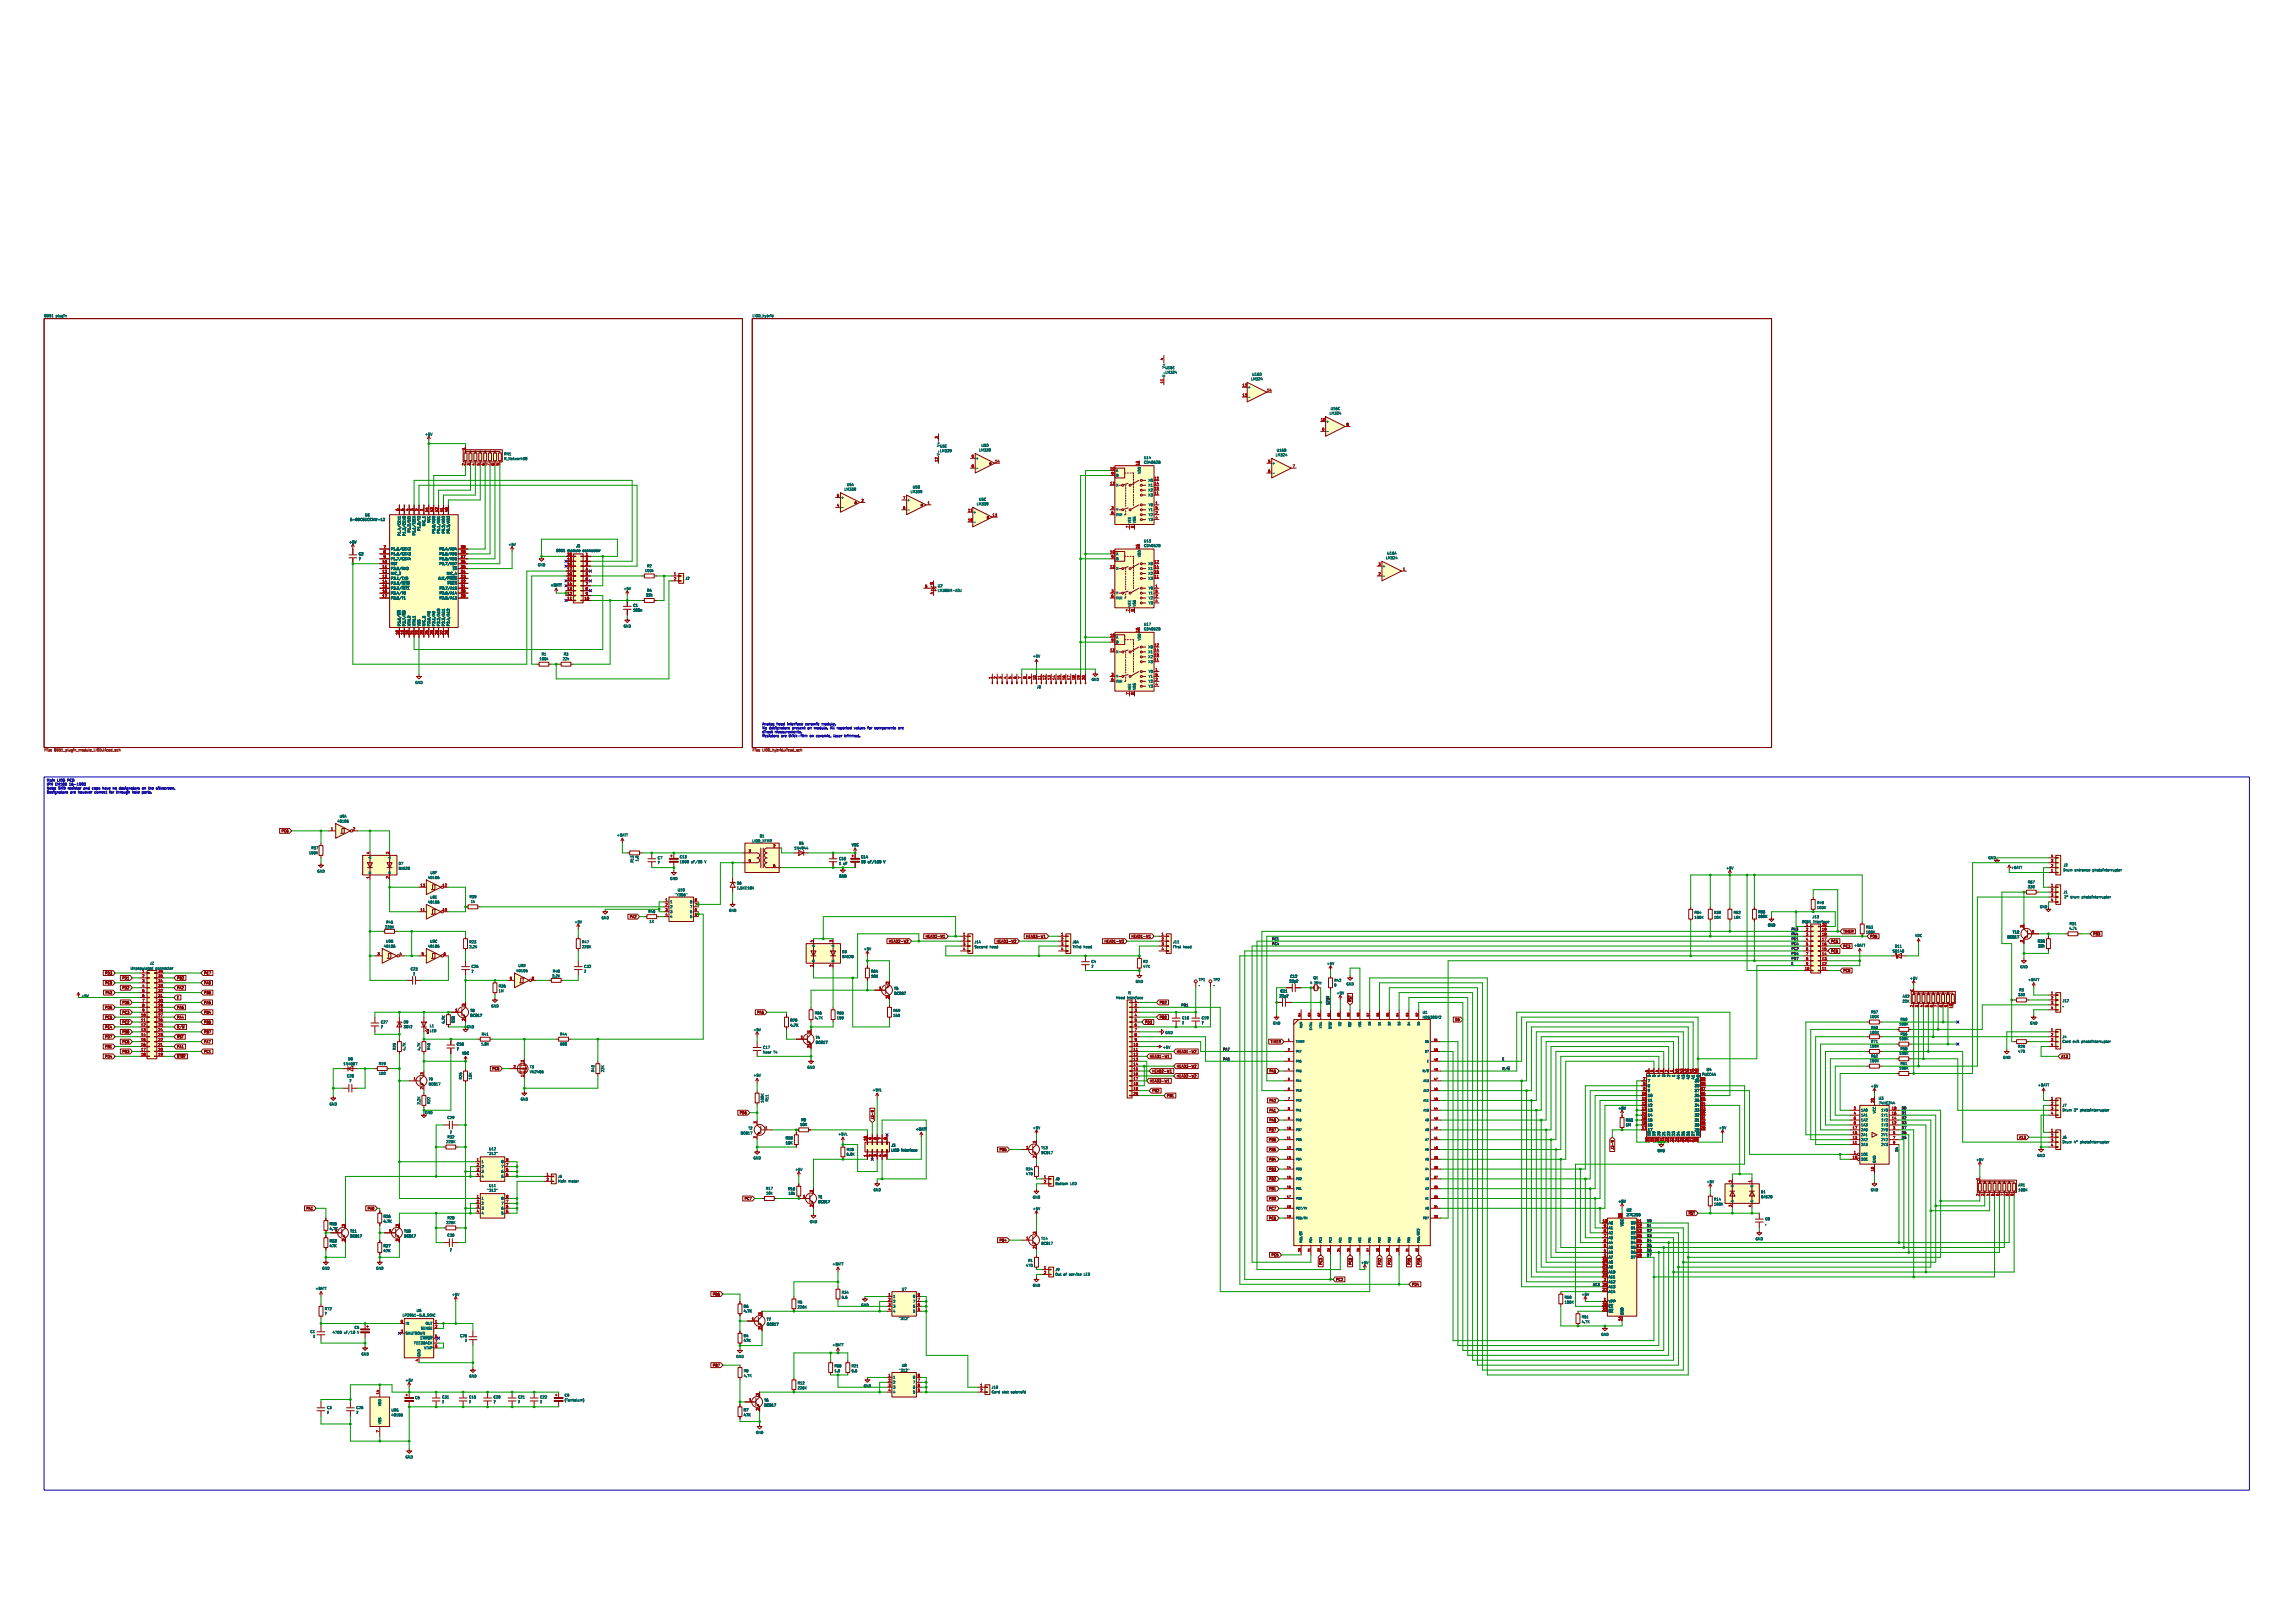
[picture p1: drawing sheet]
<svg xmlns="http://www.w3.org/2000/svg" width="1189mm" height="841mm" viewBox="0 0 1189 841" stroke-linecap="round" stroke-linejoin="round" font-family="sans-serif">
<defs><g id="words">
<g font-size="1.8" fill="#006464">
<text x="23" y="164">8051</text>
<text x="29" y="164">plugin</text>
<text x="390" y="164">LIOD_hybrid</text>
<text x="604" y="191">U16E</text>
<text x="604" y="191" transform="rotate(-90 604 191)">V+</text>
<text x="604" y="194">LM324</text>
<text x="604" y="195" transform="rotate(-90 604 195)">V-</text>
<text x="648" y="197">LM324</text>
<text x="649" y="195">U16D</text>
<text x="647" y="202">+</text>
<text x="689" y="215">LM324</text>
<text x="690" y="213">U16C</text>
<text x="687" y="219">+</text>
<text x="220" y="226">+5V</text>
<text x="487" y="232">U5E</text>
<text x="487" y="232" transform="rotate(-90 487 232)">V+</text>
<text x="509" y="232">U5D</text>
<text x="261" y="236">RN1</text>
<text x="261" y="239">R_Network08</text>
<text x="487" y="234">LM339</text>
<text x="487" y="236" transform="rotate(-90 487 236)">V-</text>
<text x="506" y="238">+</text>
<text x="507" y="234">LM339</text>
<text x="593" y="238">U14</text>
<text x="661" y="237">LM324</text>
<text x="662" y="234">U16B</text>
<text x="578" y="245">A</text>
<text x="591" y="246" transform="rotate(-90 591 246)">VDD</text>
<text x="593" y="240">CD4052B</text>
<text x="659" y="241">+</text>
<text x="439" y="252">U5A</text>
<text x="578" y="247">B</text>
<text x="595" y="250">X0</text>
<text x="438" y="254">LM339</text>
<text x="472" y="256">LM339</text>
<text x="473" y="253">U5B</text>
<text x="578" y="252">X</text>
<text x="595" y="252">X1</text>
<text x="595" y="255">X2</text>
<text x="595" y="257">X3</text>
<text x="436" y="259">+</text>
<text x="470" y="260">+</text>
<text x="506" y="262">LM339</text>
<text x="507" y="260">U5C</text>
<text x="595" y="262">Y0</text>
<text x="189" y="268">U1</text>
<text x="504" y="266">+</text>
<text x="578" y="265">Y</text>
<text x="578" y="268">INH</text>
<text x="595" y="265">Y1</text>
<text x="595" y="268">Y2</text>
<text x="181" y="270">S-80C51CCNW-12</text>
<text x="218" y="275" transform="rotate(-90 218 275)">P1.0/T2</text>
<text x="221" y="273" transform="rotate(-90 221 273)">NIC_1</text>
<text x="223" y="271" transform="rotate(-90 223 271)">VCC</text>
<text x="586" y="271" transform="rotate(-90 586 271)">VEE</text>
<text x="589" y="271" transform="rotate(-90 589 271)">VSS</text>
<text x="595" y="270">Y3</text>
<text x="181" y="282">+5V</text>
<text x="208" y="278" transform="rotate(-90 208 278)">P1.4/CEX1</text>
<text x="210" y="278" transform="rotate(-90 210 278)">P1.3/CEX0</text>
<text x="213" y="276" transform="rotate(-90 213 276)">P1.2/ECI</text>
<text x="215" y="278" transform="rotate(-90 215 278)">P1.1/T2EX</text>
<text x="226" y="277" transform="rotate(-90 226 277)">P0.0/AD0</text>
<text x="228" y="277" transform="rotate(-90 228 277)">P0.1/AD1</text>
<text x="231" y="277" transform="rotate(-90 231 277)">P0.2/AD2</text>
<text x="233" y="277" transform="rotate(-90 233 277)">P0.3/AD3</text>
<text x="593" y="281">U13</text>
<text x="186" y="288">C2</text>
<text x="202" y="285">P1.5/CEX2</text>
<text x="202" y="288">P1.6/CEX3</text>
<text x="228" y="285">P0.4/AD4</text>
<text x="228" y="288">P0.5/AD5</text>
<text x="263" y="283">+5V</text>
<text x="288" y="286">8051</text>
<text x="294" y="286">module</text>
<text x="299" y="284">J1</text>
<text x="302" y="286">connector</text>
<text x="578" y="288">A</text>
<text x="593" y="284">CD4052B</text>
<text x="719" y="288">U16A</text>
<text x="186" y="290">?</text>
<text x="202" y="290">P1.7/CEX4</text>
<text x="202" y="293">RST</text>
<text x="228" y="290">P0.6/AD6</text>
<text x="228" y="293">P0.7/AD7</text>
<text x="279" y="294">GND</text>
<text x="578" y="290">B</text>
<text x="591" y="289" transform="rotate(-90 591 289)">VDD</text>
<text x="595" y="293">X0</text>
<text x="718" y="290">LM324</text>
<text x="202" y="296">P3.0/RXD</text>
<text x="202" y="298">NIC_2</text>
<text x="231" y="298">NIC_4</text>
<text x="235" y="296">~{EA}</text>
<text x="334" y="297">100k</text>
<text x="335" y="294">R2</text>
<text x="578" y="296">X</text>
<text x="595" y="296">X1</text>
<text x="595" y="298">X2</text>
<text x="716" y="294">+</text>
<text x="202" y="301">P3.1/TXD</text>
<text x="202" y="303">P3.2/~{INT0}</text>
<text x="202" y="306">P3.3/~{INT1}</text>
<text x="227" y="301">ALE/~{PROG}</text>
<text x="228" y="306">P2.7/A15</text>
<text x="232" y="303">~{PSEN}</text>
<text x="285" y="304">+BATT</text>
<text x="323" y="306">+5V</text>
<text x="355" y="301">J2</text>
<text x="486" y="304">U2</text>
<text x="595" y="301">X3</text>
<text x="595" y="306">Y0</text>
<text x="202" y="308">P3.4/T0</text>
<text x="202" y="311">P3.5/T1</text>
<text x="228" y="308">P2.6/A14</text>
<text x="228" y="311">P2.5/A13</text>
<text x="335" y="309">22k</text>
<text x="335" y="307">R4</text>
<text x="486" y="307">LM385M-ADJ</text>
<text x="578" y="308">Y</text>
<text x="578" y="311">INH</text>
<text x="595" y="308">Y1</text>
<text x="595" y="311">Y2</text>
<text x="328" y="315">C1</text>
<text x="328" y="317">100n</text>
<text x="586" y="314" transform="rotate(-90 586 314)">VEE</text>
<text x="589" y="314" transform="rotate(-90 589 314)">VSS</text>
<text x="595" y="313">Y3</text>
<text x="208" y="325" transform="rotate(-90 208 325)">P3.6/~{WR}</text>
<text x="210" y="325" transform="rotate(-90 210 325)">P3.7/~{RD}</text>
<text x="213" y="325" transform="rotate(-90 213 325)">XTAL2</text>
<text x="215" y="325" transform="rotate(-90 215 325)">XTAL1</text>
<text x="218" y="325" transform="rotate(-90 218 325)">VSS</text>
<text x="221" y="325" transform="rotate(-90 221 325)">NIC_3</text>
<text x="223" y="325" transform="rotate(-90 223 325)">P2.0/A8</text>
<text x="226" y="325" transform="rotate(-90 226 325)">P2.1/A9</text>
<text x="228" y="325" transform="rotate(-90 228 325)">P2.2/A10</text>
<text x="231" y="325" transform="rotate(-90 231 325)">P2.3/A11</text>
<text x="233" y="325" transform="rotate(-90 233 325)">P2.4/A12</text>
<text x="323" y="325">GND</text>
<text x="593" y="324">U17</text>
<text x="593" y="327">CD4052B</text>
<text x="578" y="331">A</text>
<text x="578" y="334">B</text>
<text x="591" y="332" transform="rotate(-90 591 332)">VDD</text>
<text x="281" y="340">R1</text>
<text x="292" y="340">R3</text>
<text x="535" y="341">+5V</text>
<text x="578" y="339">X</text>
<text x="595" y="336">X0</text>
<text x="595" y="339">X1</text>
<text x="595" y="341">X2</text>
<text x="280" y="342">100k</text>
<text x="292" y="342">22k</text>
<text x="595" y="344">X3</text>
<text x="566" y="353">GND</text>
<text x="578" y="351">Y</text>
<text x="578" y="354">INH</text>
<text x="595" y="349">Y0</text>
<text x="595" y="351">Y1</text>
<text x="595" y="354">Y2</text>
<text x="215" y="355">GND</text>
<text x="537" y="357">J0</text>
<text x="586" y="358" transform="rotate(-90 586 358)">VEE</text>
<text x="589" y="358" transform="rotate(-90 589 358)">VSS</text>
<text x="595" y="356">Y3</text>
<text x="176" y="424">U9A</text>
<text x="175" y="426">40106</text>
<text x="320" y="434">+BATT</text>
<text x="390" y="437">LIOD_XFMR</text>
<text x="394" y="434">B1</text>
<text x="414" y="438">D5</text>
<text x="160" y="443">100K</text>
<text x="161" y="440">R37</text>
<text x="411" y="440">1N4944</text>
<text x="441" y="439">VDC</text>
<text x="193" y="445" transform="rotate(-90 193 445)">A</text>
<text x="203" y="445" transform="rotate(-90 203 445)">A</text>
<text x="206" y="448">D7</text>
<text x="329" y="447" transform="rotate(-90 329 447)">R13</text>
<text x="331" y="446" transform="rotate(-90 331 446)">1.0</text>
<text x="341" y="445">C7</text>
<text x="341" y="448">?</text>
<text x="352" y="447">1000</text>
<text x="352" y="445">C13</text>
<text x="358" y="447">uF/35</text>
<text x="365" y="447">V</text>
<text x="435" y="448">1</text>
<text x="435" y="446">C15</text>
<text x="437" y="448">uF</text>
<text x="446" y="445">C14</text>
<text x="446" y="447">10</text>
<text x="450" y="447">uF/100</text>
<text x="458" y="447">V</text>
<text x="1030" y="445">GND</text>
<text x="1069" y="449">J2</text>
<text x="164" y="452">GND</text>
<text x="193" y="453" transform="rotate(-90 193 453)">K</text>
<text x="203" y="453" transform="rotate(-90 203 453)">K</text>
<text x="206" y="451">BAS28</text>
<text x="222" y="456">40106</text>
<text x="223" y="453">U9F</text>
<text x="435" y="455">GND</text>
<text x="895" y="451">+5V</text>
<text x="1042" y="450">+BATT</text>
<text x="1069" y="452">Drum</text>
<text x="1075" y="452">entrance</text>
<text x="1085" y="452">photointerrupter</text>
<text x="347" y="456">GND</text>
<text x="382" y="458">D6</text>
<text x="382" y="461">1.5KE18A</text>
<text x="1051" y="458">R67</text>
<text x="1051" y="460">330</text>
<text x="223" y="466">U9E</text>
<text x="243" y="466">R39</text>
<text x="350" y="465">&quot;Y306&quot;</text>
<text x="351" y="462">U10</text>
<text x="1069" y="463">J1</text>
<text x="1073" y="466">drum</text>
<text x="1079" y="466">photointerrupter</text>
<text x="222" y="468">40106</text>
<text x="244" y="468">1k</text>
<text x="336" y="473">R40</text>
<text x="347" y="468">1</text>
<text x="347" y="471">2</text>
<text x="347" y="473">3</text>
<text x="357" y="468">8</text>
<text x="357" y="471">7</text>
<text x="357" y="473">6</text>
<text x="378" y="473">GND</text>
<text x="878" y="474">R54</text>
<text x="888" y="474">R38</text>
<text x="898" y="474">R52</text>
<text x="911" y="473">R55</text>
<text x="942" y="471">100K</text>
<text x="942" y="469">R49</text>
<text x="1057" y="471">GND</text>
<text x="200" y="479">R45</text>
<text x="298" y="479">+5V</text>
<text x="312" y="476">GND</text>
<text x="336" y="478">1K</text>
<text x="347" y="476">4</text>
<text x="357" y="476">5</text>
<text x="878" y="476">100K</text>
<text x="888" y="476">10K</text>
<text x="898" y="476">10K</text>
<text x="911" y="476">100K</text>
<text x="934" y="478">8051</text>
<text x="936" y="480">1</text>
<text x="939" y="476">J13</text>
<text x="940" y="478">interface</text>
<text x="944" y="480">20</text>
<text x="1072" y="480">R31</text>
<text x="199" y="481">220K</text>
<text x="916" y="480">GND</text>
<text x="967" y="484">100K</text>
<text x="967" y="481">R53</text>
<text x="992" y="486">VDC</text>
<text x="1043" y="484">T12</text>
<text x="1072" y="482">4.7k</text>
<text x="199" y="491">40106</text>
<text x="200" y="489">U9B</text>
<text x="222" y="491">40106</text>
<text x="223" y="489">U9C</text>
<text x="243" y="489">R23</text>
<text x="243" y="492">2.2K</text>
<text x="302" y="492">220K</text>
<text x="302" y="489">R47</text>
<text x="423" y="491" transform="rotate(-90 423 491)">A</text>
<text x="433" y="491" transform="rotate(-90 433 491)">A</text>
<text x="505" y="489">J1A</text>
<text x="505" y="492">Second</text>
<text x="513" y="492">head</text>
<text x="556" y="489">J6A</text>
<text x="556" y="492">Third</text>
<text x="562" y="492">head</text>
<text x="608" y="489">J11</text>
<text x="608" y="492">First</text>
<text x="613" y="492">head</text>
<text x="961" y="491">+BATT</text>
<text x="982" y="491">D11</text>
<text x="1040" y="486">BC817</text>
<text x="1056" y="489">R30</text>
<text x="1056" y="491">33k</text>
<text x="436" y="494">D3</text>
<text x="436" y="497">BAS28</text>
<text x="448" y="493">+5V</text>
<text x="981" y="494">SB140</text>
<text x="68" y="503">Unpopulated</text>
<text x="74" y="504">1</text>
<text x="78" y="500">JZ</text>
<text x="81" y="503">connector</text>
<text x="82" y="504">36</text>
<text x="213" y="503">C23</text>
<text x="244" y="502">C25</text>
<text x="267" y="504">40106</text>
<text x="269" y="501">U9D</text>
<text x="303" y="502">C32</text>
<text x="423" y="499" transform="rotate(-90 423 499)">K</text>
<text x="433" y="499" transform="rotate(-90 433 499)">K</text>
<text x="566" y="499">C4</text>
<text x="566" y="502">?</text>
<text x="592" y="499">R2</text>
<text x="592" y="502">47K</text>
<text x="688" y="500">+5V</text>
<text x="1047" y="502">GND</text>
<text x="214" y="506">?</text>
<text x="244" y="504">?</text>
<text x="286" y="507">2.2K</text>
<text x="286" y="504">R48</text>
<text x="303" y="504">?</text>
<text x="451" y="504">R64</text>
<text x="451" y="507">10K</text>
<text x="589" y="509">GND</text>
<text x="621" y="509">TP1</text>
<text x="629" y="509">TP2</text>
<text x="668" y="509">22p?</text>
<text x="669" y="507">C12</text>
<text x="681" y="508">Q1</text>
<text x="691" y="509">R42</text>
<text x="990" y="508">+5V</text>
<text x="1051" y="509">+BATT</text>
<text x="258" y="514">1M</text>
<text x="258" y="512">R36</text>
<text x="463" y="513">T5</text>
<text x="463" y="516">BC807</text>
<text x="584" y="515">I1</text>
<text x="621" y="511">.</text>
<text x="629" y="511">.</text>
<text x="664" y="514">C11</text>
<text x="679" y="510">4</text>
<text x="681" y="510">MHz</text>
<text x="691" y="511">0</text>
<text x="693" y="515">+5V</text>
<text x="698" y="511">GND</text>
<text x="1046" y="514">R3</text>
<text x="42" y="517">+5V</text>
<text x="578" y="518">Head</text>
<text x="584" y="518">interface</text>
<text x="663" y="517">22p?</text>
<text x="986" y="520">22K</text>
<text x="986" y="517">AR2</text>
<text x="1046" y="516">330</text>
<text x="1069" y="519">J12</text>
<text x="1069" y="522">.</text>
<text x="244" y="525">T8</text>
<text x="244" y="527">BC817</text>
<text x="255" y="522">GND</text>
<text x="422" y="526">R66</text>
<text x="434" y="526">R65</text>
<text x="463" y="527">150</text>
<text x="463" y="525">R69</text>
<text x="737" y="525">U1</text>
<text x="969" y="528">100K</text>
<text x="970" y="525">R57</text>
<text x="197" y="531">C27</text>
<text x="197" y="533">?</text>
<text x="209" y="531">D9</text>
<text x="209" y="533">30V?</text>
<text x="223" y="532">L1</text>
<text x="231" y="531" transform="rotate(-90 231 531)">4.7K</text>
<text x="236" y="530" transform="rotate(-90 236 530)">R35</text>
<text x="242" y="533">GND</text>
<text x="409" y="530">R70</text>
<text x="409" y="532">4.7K</text>
<text x="422" y="528">4.7K</text>
<text x="434" y="528">150</text>
<text x="613" y="528">C18</text>
<text x="613" y="531">?</text>
<text x="623" y="528">C19</text>
<text x="623" y="531">?</text>
<text x="660" y="531">GND</text>
<text x="737" y="528">HD6305Y2</text>
<text x="970" y="533">R59</text>
<text x="984" y="532">100K</text>
<text x="985" y="529">R60</text>
<text x="1052" y="531">GND</text>
<text x="223" y="535">LED</text>
<text x="250" y="537">R41</text>
<text x="290" y="537">R44</text>
<text x="390" y="534">+5V</text>
<text x="423" y="539">T4</text>
<text x="604" y="536">GND</text>
<text x="969" y="536">100K</text>
<text x="984" y="539">100K</text>
<text x="985" y="537">R56</text>
<text x="1069" y="538">J4</text>
<text x="205" y="544" transform="rotate(-90 205 544)">R20</text>
<text x="210" y="545" transform="rotate(-90 210 545)">4.7K</text>
<text x="218" y="545" transform="rotate(-90 218 545)">4.7K</text>
<text x="223" y="544" transform="rotate(-90 223 544)">R46</text>
<text x="237" y="542">C10</text>
<text x="237" y="544">?</text>
<text x="249" y="542">1.8K</text>
<text x="290" y="542">680</text>
<text x="395" y="544">C17</text>
<text x="423" y="541">BC817</text>
<text x="603" y="544">+5V</text>
<text x="969" y="543">100K</text>
<text x="970" y="541">R71</text>
<text x="985" y="544">R58</text>
<text x="1046" y="543">R29</text>
<text x="1046" y="546">470</text>
<text x="1069" y="541">Card</text>
<text x="1074" y="541">exit</text>
<text x="1079" y="541">photointerrupter</text>
<text x="180" y="550">D8</text>
<text x="239" y="547">VDC</text>
<text x="395" y="546">Near</text>
<text x="401" y="546">T4</text>
<text x="969" y="551">100K</text>
<text x="970" y="548">R62</text>
<text x="984" y="547">100K</text>
<text x="985" y="552">R61</text>
<text x="1038" y="549">GND</text>
<text x="178" y="552">1N4007</text>
<text x="196" y="552">R19</text>
<text x="196" y="557">100</text>
<text x="274" y="554">T3</text>
<text x="274" y="556">VN2406</text>
<text x="308" y="556" transform="rotate(-90 308 556)">R43</text>
<text x="313" y="556" transform="rotate(-90 313 556)">22K</text>
<text x="418" y="554">GND</text>
<text x="882" y="558">PLCC44</text>
<text x="884" y="555">U4</text>
<text x="984" y="554">100K</text>
<text x="180" y="558">C28</text>
<text x="181" y="561">?</text>
<text x="222" y="560">T9</text>
<text x="222" y="563">BC817</text>
<text x="240" y="559" transform="rotate(-90 240 559)">R25</text>
<text x="245" y="559" transform="rotate(-90 245 559)">10K</text>
<text x="390" y="558">+5V</text>
<text x="854" y="561">7</text>
<text x="854" y="563">8</text>
<text x="856" y="558" transform="rotate(-90 856 558)">6</text>
<text x="858" y="558" transform="rotate(-90 858 558)">5</text>
<text x="861" y="558" transform="rotate(-90 861 558)">4</text>
<text x="863" y="558" transform="rotate(-90 863 558)">3</text>
<text x="866" y="558" transform="rotate(-90 866 558)">2</text>
<text x="868" y="558" transform="rotate(-90 868 558)">1</text>
<text x="871" y="559" transform="rotate(-90 871 559)">44</text>
<text x="873" y="559" transform="rotate(-90 873 559)">43</text>
<text x="876" y="559" transform="rotate(-90 876 559)">42</text>
<text x="878" y="561">39</text>
<text x="878" y="563">38</text>
<text x="878" y="559" transform="rotate(-90 878 559)">41</text>
<text x="881" y="559" transform="rotate(-90 881 559)">40</text>
<text x="970" y="564">+5V</text>
<text x="1056" y="563">+BATT</text>
<text x="452" y="566">+5VL</text>
<text x="854" y="566">9</text>
<text x="854" y="569">10</text>
<text x="878" y="566">37</text>
<text x="878" y="569">36</text>
<text x="974" y="570">U3</text>
<text x="171" y="573">GND</text>
<text x="218" y="572" transform="rotate(-90 218 572)">2.2K</text>
<text x="223" y="572" transform="rotate(-90 223 572)">R22</text>
<text x="270" y="570">GND</text>
<text x="396" y="572" transform="rotate(-90 396 572)">100K</text>
<text x="398" y="571" transform="rotate(-90 398 571)">R11</text>
<text x="839" y="575">+5V</text>
<text x="854" y="571">11</text>
<text x="854" y="574">12</text>
<text x="878" y="571">35</text>
<text x="878" y="574">34</text>
<text x="974" y="572">74HC244</text>
<text x="1069" y="574">J7</text>
<text x="220" y="577">GND</text>
<text x="232" y="580">C29</text>
<text x="415" y="581">R9</text>
<text x="843" y="581">R63</text>
<text x="854" y="576">13</text>
<text x="854" y="579">14</text>
<text x="854" y="581">15</text>
<text x="878" y="576">33</text>
<text x="878" y="579">32</text>
<text x="878" y="581">31</text>
<text x="964" y="576">1A0</text>
<text x="964" y="579">1A1</text>
<text x="964" y="581">1A2</text>
<text x="972" y="577" transform="rotate(-90 972 577)">VCC</text>
<text x="975" y="576">1Y0</text>
<text x="975" y="579">1Y1</text>
<text x="975" y="581">1Y2</text>
<text x="1069" y="576">Drum</text>
<text x="1078" y="576">photointerrupter</text>
<text x="233" y="588">?</text>
<text x="388" y="585">T2</text>
<text x="415" y="584">10K</text>
<text x="474" y="586">+BATT</text>
<text x="535" y="585">+5V</text>
<text x="843" y="584">1M</text>
<text x="854" y="584">16</text>
<text x="854" y="586">17</text>
<text x="878" y="584">30</text>
<text x="878" y="586">29</text>
<text x="891" y="585">+5V</text>
<text x="964" y="584">1A3</text>
<text x="964" y="586">2A0</text>
<text x="975" y="584">1Y3</text>
<text x="975" y="586">2Y0</text>
<text x="231" y="592">220K</text>
<text x="232" y="590">R32</text>
<text x="384" y="588">BC817</text>
<text x="407" y="591">R10</text>
<text x="407" y="593">10K</text>
<text x="434" y="589">+5VL</text>
<text x="856" y="589" transform="rotate(-90 856 589)">18</text>
<text x="858" y="589" transform="rotate(-90 858 589)">19</text>
<text x="861" y="589" transform="rotate(-90 861 589)">20</text>
<text x="863" y="589" transform="rotate(-90 863 589)">21</text>
<text x="866" y="589" transform="rotate(-90 866 589)">22</text>
<text x="868" y="589" transform="rotate(-90 868 589)">23</text>
<text x="871" y="589" transform="rotate(-90 871 589)">24</text>
<text x="873" y="589" transform="rotate(-90 873 589)">25</text>
<text x="876" y="589" transform="rotate(-90 876 589)">26</text>
<text x="878" y="589" transform="rotate(-90 878 589)">27</text>
<text x="881" y="589" transform="rotate(-90 881 589)">28</text>
<text x="964" y="589">2A1</text>
<text x="964" y="591">2A2</text>
<text x="964" y="594">2A3</text>
<text x="975" y="589">2Y1</text>
<text x="975" y="591">2Y2</text>
<text x="975" y="594">2Y3</text>
<text x="1069" y="590">J6</text>
<text x="1069" y="593">Drum</text>
<text x="1078" y="593">photointerrupter</text>
<text x="252" y="599">&quot;312&quot;</text>
<text x="253" y="596">U12</text>
<text x="439" y="597">R18</text>
<text x="439" y="599">6.8K</text>
<text x="462" y="594">J3</text>
<text x="462" y="597">LIOD</text>
<text x="467" y="597">interface</text>
<text x="540" y="598">BC817</text>
<text x="540" y="596">T13</text>
<text x="859" y="597">GND</text>
<text x="964" y="599">1OE</text>
<text x="1056" y="600">GND</text>
<text x="249" y="603">1</text>
<text x="249" y="605">2</text>
<text x="260" y="603">8</text>
<text x="260" y="605">7</text>
<text x="390" y="601">GND</text>
<text x="964" y="602">2OE</text>
<text x="972" y="603" transform="rotate(-90 972 603)">GND</text>
<text x="1024" y="602">+5V</text>
<text x="249" y="608">3</text>
<text x="249" y="610">4</text>
<text x="260" y="608">6</text>
<text x="260" y="610">5</text>
<text x="289" y="611">J5</text>
<text x="412" y="607">+5V</text>
<text x="532" y="607">R24</text>
<text x="532" y="609">470</text>
<text x="547" y="612">J8</text>
<text x="252" y="618">&quot;312&quot;</text>
<text x="253" y="615">U11</text>
<text x="289" y="613">Main</text>
<text x="295" y="613">motor</text>
<text x="397" y="617">R17</text>
<text x="408" y="617">R16</text>
<text x="453" y="617">GND</text>
<text x="547" y="614">Bottom</text>
<text x="555" y="614">LED</text>
<text x="884" y="613">+5V</text>
<text x="899" y="615" transform="rotate(-90 899 615)">K</text>
<text x="909" y="615" transform="rotate(-90 909 615)">K</text>
<text x="970" y="617">GND</text>
<text x="1046" y="615">AR1</text>
<text x="1046" y="617">100K</text>
<text x="249" y="622">1</text>
<text x="260" y="622">8</text>
<text x="397" y="619">10k</text>
<text x="409" y="619">10k</text>
<text x="424" y="621">T1</text>
<text x="424" y="624">BC817</text>
<text x="535" y="621">GND</text>
<text x="839" y="623">+5V</text>
<text x="888" y="622">R14</text>
<text x="899" y="623" transform="rotate(-90 899 623)">A</text>
<text x="909" y="623" transform="rotate(-90 909 623)">A</text>
<text x="913" y="619">D1</text>
<text x="913" y="621">BAS28</text>
<text x="249" y="624">2</text>
<text x="249" y="627">3</text>
<text x="249" y="630">4</text>
<text x="260" y="624">7</text>
<text x="260" y="627">6</text>
<text x="260" y="630">5</text>
<text x="535" y="627">+5V</text>
<text x="843" y="628">U2</text>
<text x="888" y="625">100K</text>
<text x="171" y="635">R15</text>
<text x="199" y="631">R26</text>
<text x="199" y="634">4.7K</text>
<text x="231" y="634">220K</text>
<text x="232" y="632">R28</text>
<text x="420" y="634">GND</text>
<text x="834" y="635">A0</text>
<text x="842" y="636" transform="rotate(-90 842 636)">VCC</text>
<text x="843" y="630">27C256</text>
<text x="845" y="635">D0</text>
<text x="915" y="632">C8</text>
<text x="915" y="635">.</text>
<text x="171" y="638">4.7K</text>
<text x="181" y="641">BC817</text>
<text x="181" y="639">T11</text>
<text x="209" y="641">BC817</text>
<text x="209" y="639">T10</text>
<text x="232" y="641">C30</text>
<text x="834" y="637">A1</text>
<text x="834" y="640">A2</text>
<text x="845" y="637">D1</text>
<text x="845" y="640">D2</text>
<text x="171" y="644">R33</text>
<text x="171" y="646">47K</text>
<text x="199" y="646">R27</text>
<text x="540" y="645">BC817</text>
<text x="540" y="643">T14</text>
<text x="834" y="642">A3</text>
<text x="834" y="645">A4</text>
<text x="834" y="647">A5</text>
<text x="845" y="642">D3</text>
<text x="845" y="645">D4</text>
<text x="845" y="647">D5</text>
<text x="910" y="643">GND</text>
<text x="199" y="649">47K</text>
<text x="233" y="649">?</text>
<text x="834" y="650">A6</text>
<text x="834" y="652">A7</text>
<text x="845" y="650">D6</text>
<text x="845" y="652">D7</text>
<text x="167" y="658">GND</text>
<text x="195" y="658">GND</text>
<text x="431" y="656">+BATT</text>
<text x="532" y="657">470</text>
<text x="533" y="654">R1</text>
<text x="547" y="659">J9</text>
<text x="705" y="655">+5V</text>
<text x="834" y="655">A8</text>
<text x="834" y="657">A9</text>
<text x="834" y="660">A10</text>
<text x="547" y="661">Out</text>
<text x="551" y="661">of</text>
<text x="554" y="661">service</text>
<text x="562" y="661">LED</text>
<text x="834" y="663">A11</text>
<text x="834" y="665">A12</text>
<text x="163" y="669">+BATT</text>
<text x="234" y="672">+5V</text>
<text x="436" y="671">R34</text>
<text x="467" y="669">U7</text>
<text x="535" y="667">GND</text>
<text x="820" y="672">+5V</text>
<text x="834" y="668">A13</text>
<text x="834" y="670">A14</text>
<text x="385" y="678">R6</text>
<text x="413" y="676">R5</text>
<text x="436" y="673">5.6</text>
<text x="446" y="677">GND</text>
<text x="463" y="673">1</text>
<text x="463" y="675">2</text>
<text x="463" y="678">3</text>
<text x="473" y="673">8</text>
<text x="473" y="675">7</text>
<text x="473" y="678">6</text>
<text x="811" y="676">100K</text>
<text x="811" y="673">R50</text>
<text x="834" y="675">VPP</text>
<text x="834" y="678">~{CE}</text>
<text x="168" y="679">R72</text>
<text x="168" y="682">?</text>
<text x="209" y="682">LP2951-5.0_SOIC</text>
<text x="216" y="680">U6</text>
<text x="385" y="680">4.7K</text>
<text x="413" y="678">220K</text>
<text x="463" y="680">4</text>
<text x="473" y="680">5</text>
<text x="820" y="683">R51</text>
<text x="834" y="680">~{OE}</text>
<text x="842" y="681" transform="rotate(-90 842 681)">GND</text>
<text x="184" y="689">C6</text>
<text x="210" y="687">IN</text>
<text x="218" y="689">SENSE</text>
<text x="220" y="687">OUT</text>
<text x="397" y="685">T7</text>
<text x="397" y="687">BC817</text>
<text x="466" y="684">&quot;312&quot;</text>
<text x="820" y="686">4.7K</text>
<text x="161" y="691">C1</text>
<text x="162" y="693">?</text>
<text x="172" y="691">4700</text>
<text x="178" y="691">uF/10</text>
<text x="185" y="691">V</text>
<text x="210" y="692">SHUTDOWN</text>
<text x="218" y="694">~{ERROR}</text>
<text x="238" y="693">C26</text>
<text x="241" y="695">?</text>
<text x="385" y="693">R4</text>
<text x="385" y="695">47K</text>
<text x="830" y="692">GND</text>
<text x="215" y="697">FEEDBACK</text>
<text x="220" y="699">VTAP</text>
<text x="431" y="698">+BATT</text>
<text x="187" y="703">GND</text>
<text x="218" y="703" transform="rotate(-90 218 703)">GND</text>
<text x="382" y="704">GND</text>
<text x="243" y="714">GND</text>
<text x="385" y="711">R8</text>
<text x="385" y="714">4.7K</text>
<text x="432" y="709">R68</text>
<text x="432" y="711">1.0</text>
<text x="441" y="709">R21</text>
<text x="441" y="711">5.6</text>
<text x="466" y="711">&quot;312&quot;</text>
<text x="467" y="708">U8</text>
<text x="210" y="716">+5V</text>
<text x="413" y="718">R12</text>
<text x="448" y="719">GND</text>
<text x="463" y="715">1</text>
<text x="463" y="717">2</text>
<text x="463" y="720">3</text>
<text x="473" y="715">8</text>
<text x="473" y="717">7</text>
<text x="473" y="720">6</text>
<text x="514" y="720">J10</text>
<text x="215" y="725">C5</text>
<text x="229" y="725">C31</text>
<text x="243" y="725">C16</text>
<text x="256" y="725">C20</text>
<text x="268" y="725">C21</text>
<text x="280" y="725">C22</text>
<text x="292" y="724">C9</text>
<text x="413" y="720">220K</text>
<text x="463" y="722">4</text>
<text x="473" y="722">5</text>
<text x="514" y="722">Card</text>
<text x="519" y="722">slot</text>
<text x="524" y="722">solenoid</text>
<text x="169" y="730">C3</text>
<text x="185" y="730">C26</text>
<text x="198" y="729" transform="rotate(-90 198 729)">VDD</text>
<text x="203" y="732">U9G</text>
<text x="229" y="727">?</text>
<text x="243" y="727">?</text>
<text x="256" y="727">?</text>
<text x="268" y="727">?</text>
<text x="280" y="727">?</text>
<text x="292" y="726">(Tantalum)</text>
<text x="385" y="732">R7</text>
<text x="396" y="726">T6</text>
<text x="396" y="729">BC817</text>
<text x="169" y="733">?</text>
<text x="185" y="733">?</text>
<text x="203" y="734">40106</text>
<text x="385" y="734">47K</text>
<text x="198" y="738" transform="rotate(-90 198 738)">VSS</text>
<text x="392" y="743">GND</text>
<text x="210" y="756">GND</text>
</g>
<g font-size="1.8" fill="#a90000">
<text x="603" y="187" transform="rotate(-90 603 187)">4</text>
<text x="603" y="199" transform="rotate(-90 603 199)">11</text>
<text x="644" y="200">12</text>
<text x="657" y="203">14</text>
<text x="644" y="205">13</text>
<text x="684" y="218">10</text>
<text x="698" y="221">8</text>
<text x="486" y="227" transform="rotate(-90 486 227)">3</text>
<text x="685" y="223">9</text>
<text x="241" y="233" transform="rotate(-90 241 233)">1</text>
<text x="486" y="239" transform="rotate(-90 486 239)">12</text>
<text x="503" y="237">9</text>
<text x="516" y="240">14</text>
<text x="657" y="240">5</text>
<text x="241" y="241" transform="rotate(-90 241 241)">2</text>
<text x="244" y="241" transform="rotate(-90 244 241)">3</text>
<text x="246" y="241" transform="rotate(-90 246 241)">4</text>
<text x="249" y="241" transform="rotate(-90 249 241)">5</text>
<text x="251" y="241" transform="rotate(-90 251 241)">6</text>
<text x="254" y="241" transform="rotate(-90 254 241)">7</text>
<text x="256" y="241" transform="rotate(-90 256 241)">8</text>
<text x="259" y="241" transform="rotate(-90 259 241)">9</text>
<text x="503" y="242">8</text>
<text x="575" y="244">10</text>
<text x="590" y="241" transform="rotate(-90 590 241)">16</text>
<text x="657" y="245">6</text>
<text x="670" y="242">7</text>
<text x="575" y="251">13</text>
<text x="576" y="246">9</text>
<text x="598" y="249">12</text>
<text x="598" y="251">14</text>
<text x="434" y="258">5</text>
<text x="598" y="254">15</text>
<text x="598" y="256">11</text>
<text x="434" y="263">4</text>
<text x="446" y="260">2</text>
<text x="468" y="259">7</text>
<text x="468" y="264">6</text>
<text x="481" y="261">1</text>
<text x="576" y="264">3</text>
<text x="599" y="261">1</text>
<text x="599" y="264">5</text>
<text x="207" y="265" transform="rotate(-90 207 265)">6</text>
<text x="209" y="265" transform="rotate(-90 209 265)">5</text>
<text x="212" y="265" transform="rotate(-90 212 265)">4</text>
<text x="214" y="265" transform="rotate(-90 214 265)">3</text>
<text x="217" y="265" transform="rotate(-90 217 265)">2</text>
<text x="219" y="265" transform="rotate(-90 219 265)">1</text>
<text x="222" y="265" transform="rotate(-90 222 265)">44</text>
<text x="225" y="265" transform="rotate(-90 225 265)">43</text>
<text x="227" y="265" transform="rotate(-90 227 265)">42</text>
<text x="230" y="265" transform="rotate(-90 230 265)">41</text>
<text x="232" y="265" transform="rotate(-90 232 265)">40</text>
<text x="502" y="265">11</text>
<text x="514" y="268">13</text>
<text x="576" y="266">6</text>
<text x="599" y="266">2</text>
<text x="599" y="269">4</text>
<text x="502" y="270">10</text>
<text x="585" y="274" transform="rotate(-90 585 274)">7</text>
<text x="588" y="274" transform="rotate(-90 588 274)">8</text>
<text x="199" y="284">7</text>
<text x="199" y="287">8</text>
<text x="239" y="284">39</text>
<text x="239" y="287">38</text>
<text x="575" y="287">10</text>
<text x="590" y="285" transform="rotate(-90 590 285)">16</text>
<text x="198" y="292">10</text>
<text x="199" y="289">9</text>
<text x="239" y="289">37</text>
<text x="239" y="292">36</text>
<text x="294" y="288">20</text>
<text x="294" y="291">19</text>
<text x="294" y="293">18</text>
<text x="303" y="288">1</text>
<text x="303" y="291">2</text>
<text x="303" y="293">3</text>
<text x="576" y="289">9</text>
<text x="598" y="292">12</text>
<text x="714" y="293">3</text>
<text x="198" y="294">11</text>
<text x="198" y="297">12</text>
<text x="198" y="299">13</text>
<text x="239" y="294">35</text>
<text x="239" y="297">34</text>
<text x="239" y="299">33</text>
<text x="294" y="296">17</text>
<text x="294" y="298">16</text>
<text x="303" y="296">4</text>
<text x="303" y="298">5</text>
<text x="349" y="298">1</text>
<text x="575" y="294">13</text>
<text x="598" y="294">14</text>
<text x="598" y="297">15</text>
<text x="598" y="299">11</text>
<text x="714" y="298">2</text>
<text x="727" y="296">1</text>
<text x="198" y="302">14</text>
<text x="198" y="305">15</text>
<text x="239" y="302">32</text>
<text x="239" y="305">31</text>
<text x="294" y="301">15</text>
<text x="294" y="303">14</text>
<text x="294" y="306">13</text>
<text x="303" y="301">6</text>
<text x="303" y="303">7</text>
<text x="303" y="306">8</text>
<text x="349" y="301">2</text>
<text x="479" y="305">5</text>
<text x="484" y="303" transform="rotate(-90 484 303)">8</text>
<text x="599" y="305">1</text>
<text x="198" y="307">16</text>
<text x="198" y="310">17</text>
<text x="239" y="307">30</text>
<text x="239" y="310">29</text>
<text x="294" y="308">12</text>
<text x="294" y="311">11</text>
<text x="303" y="311">10</text>
<text x="303" y="308">9</text>
<text x="484" y="308" transform="rotate(-90 484 308)">4</text>
<text x="576" y="307">3</text>
<text x="576" y="310">6</text>
<text x="599" y="307">5</text>
<text x="599" y="310">2</text>
<text x="585" y="317" transform="rotate(-90 585 317)">7</text>
<text x="588" y="317" transform="rotate(-90 588 317)">8</text>
<text x="599" y="312">4</text>
<text x="207" y="329" transform="rotate(-90 207 329)">18</text>
<text x="209" y="329" transform="rotate(-90 209 329)">19</text>
<text x="212" y="329" transform="rotate(-90 212 329)">20</text>
<text x="214" y="329" transform="rotate(-90 214 329)">21</text>
<text x="217" y="329" transform="rotate(-90 217 329)">22</text>
<text x="219" y="329" transform="rotate(-90 219 329)">23</text>
<text x="222" y="329" transform="rotate(-90 222 329)">24</text>
<text x="225" y="329" transform="rotate(-90 225 329)">25</text>
<text x="227" y="329" transform="rotate(-90 227 329)">26</text>
<text x="230" y="329" transform="rotate(-90 230 329)">27</text>
<text x="232" y="329" transform="rotate(-90 232 329)">28</text>
<text x="575" y="330">10</text>
<text x="590" y="328" transform="rotate(-90 590 328)">16</text>
<text x="576" y="332">9</text>
<text x="598" y="335">12</text>
<text x="575" y="338">13</text>
<text x="598" y="338">14</text>
<text x="598" y="340">15</text>
<text x="598" y="343">11</text>
<text x="599" y="348">1</text>
<text x="514" y="352" transform="rotate(-90 514 352)">1</text>
<text x="517" y="352" transform="rotate(-90 517 352)">2</text>
<text x="519" y="352" transform="rotate(-90 519 352)">3</text>
<text x="522" y="352" transform="rotate(-90 522 352)">4</text>
<text x="524" y="352" transform="rotate(-90 524 352)">5</text>
<text x="527" y="352" transform="rotate(-90 527 352)">6</text>
<text x="529" y="352" transform="rotate(-90 529 352)">7</text>
<text x="532" y="352" transform="rotate(-90 532 352)">8</text>
<text x="534" y="352" transform="rotate(-90 534 352)">9</text>
<text x="537" y="352" transform="rotate(-90 537 352)">10</text>
<text x="539" y="352" transform="rotate(-90 539 352)">11</text>
<text x="542" y="352" transform="rotate(-90 542 352)">12</text>
<text x="545" y="352" transform="rotate(-90 545 352)">13</text>
<text x="547" y="352" transform="rotate(-90 547 352)">14</text>
<text x="550" y="352" transform="rotate(-90 550 352)">15</text>
<text x="552" y="352" transform="rotate(-90 552 352)">16</text>
<text x="555" y="352" transform="rotate(-90 555 352)">17</text>
<text x="557" y="352" transform="rotate(-90 557 352)">18</text>
<text x="560" y="352" transform="rotate(-90 560 352)">19</text>
<text x="562" y="352" transform="rotate(-90 562 352)">20</text>
<text x="576" y="350">3</text>
<text x="576" y="353">6</text>
<text x="599" y="350">5</text>
<text x="599" y="353">2</text>
<text x="599" y="355">4</text>
<text x="585" y="360" transform="rotate(-90 585 360)">7</text>
<text x="588" y="360" transform="rotate(-90 588 360)">8</text>
<text x="171" y="430">1</text>
<text x="183" y="430">2</text>
<text x="192" y="443" transform="rotate(-90 192 443)">4</text>
<text x="202" y="443" transform="rotate(-90 202 443)">3</text>
<text x="388" y="442">3</text>
<text x="401" y="439">2</text>
<text x="388" y="447">5</text>
<text x="401" y="449">6</text>
<text x="1063" y="449">2</text>
<text x="1063" y="447">3</text>
<text x="1063" y="444">4</text>
<text x="192" y="455" transform="rotate(-90 192 455)">1</text>
<text x="202" y="455" transform="rotate(-90 202 455)">2</text>
<text x="1063" y="452">1</text>
<text x="218" y="459">13</text>
<text x="229" y="459">12</text>
<text x="1063" y="459">1</text>
<text x="345" y="467">1</text>
<text x="360" y="467">8</text>
<text x="1063" y="462">2</text>
<text x="1063" y="465">3</text>
<text x="1063" y="467">4</text>
<text x="218" y="472">11</text>
<text x="229" y="472">10</text>
<text x="345" y="470">2</text>
<text x="345" y="472">3</text>
<text x="360" y="470">7</text>
<text x="360" y="472">6</text>
<text x="345" y="475">4</text>
<text x="360" y="475">5</text>
<text x="499" y="485">1</text>
<text x="550" y="485">1</text>
<text x="602" y="485">1</text>
<text x="936" y="482">2</text>
<text x="936" y="485">3</text>
<text x="944" y="482">19</text>
<text x="944" y="485">18</text>
<text x="1049" y="481" transform="rotate(-90 1049 481)">3</text>
<text x="1053" y="484">1</text>
<text x="421" y="488" transform="rotate(-90 421 488)">4</text>
<text x="432" y="488" transform="rotate(-90 432 488)">3</text>
<text x="499" y="487">2</text>
<text x="499" y="490">3</text>
<text x="550" y="487">2</text>
<text x="550" y="490">3</text>
<text x="602" y="487">2</text>
<text x="602" y="490">3</text>
<text x="936" y="487">4</text>
<text x="936" y="490">5</text>
<text x="944" y="487">17</text>
<text x="944" y="490">16</text>
<text x="1049" y="488" transform="rotate(-90 1049 488)">2</text>
<text x="196" y="495">3</text>
<text x="207" y="495">4</text>
<text x="218" y="495">5</text>
<text x="230" y="495">6</text>
<text x="499" y="493">4</text>
<text x="550" y="493">4</text>
<text x="602" y="493">4</text>
<text x="936" y="493">6</text>
<text x="936" y="495">7</text>
<text x="936" y="498">8</text>
<text x="944" y="493">15</text>
<text x="944" y="495">14</text>
<text x="944" y="498">13</text>
<text x="421" y="501" transform="rotate(-90 421 501)">1</text>
<text x="432" y="501" transform="rotate(-90 432 501)">2</text>
<text x="935" y="503">10</text>
<text x="936" y="500">9</text>
<text x="944" y="500">12</text>
<text x="944" y="503">11</text>
<text x="74" y="506">2</text>
<text x="74" y="509">3</text>
<text x="82" y="506">35</text>
<text x="82" y="509">34</text>
<text x="264" y="508">9</text>
<text x="276" y="508">8</text>
<text x="461" y="510" transform="rotate(-90 461 510)">2</text>
<text x="74" y="512">4</text>
<text x="74" y="514">5</text>
<text x="82" y="512">33</text>
<text x="82" y="514">32</text>
<text x="456" y="513">1</text>
<text x="992" y="514" transform="rotate(-90 992 514)">1</text>
<text x="1063" y="515">1</text>
<text x="74" y="517">6</text>
<text x="74" y="519">7</text>
<text x="74" y="522">8</text>
<text x="82" y="517">31</text>
<text x="82" y="519">30</text>
<text x="82" y="522">29</text>
<text x="241" y="521" transform="rotate(-90 241 521)">3</text>
<text x="461" y="518" transform="rotate(-90 461 518)">3</text>
<text x="588" y="519">1</text>
<text x="588" y="522">2</text>
<text x="1063" y="518">2</text>
<text x="1063" y="520">3</text>
<text x="73" y="527">10</text>
<text x="74" y="524">9</text>
<text x="82" y="524">28</text>
<text x="82" y="527">27</text>
<text x="236" y="524">1</text>
<text x="588" y="524">3</text>
<text x="588" y="527">4</text>
<text x="992" y="522" transform="rotate(-90 992 522)">2</text>
<text x="994" y="522" transform="rotate(-90 994 522)">3</text>
<text x="997" y="522" transform="rotate(-90 997 522)">4</text>
<text x="999" y="522" transform="rotate(-90 999 522)">5</text>
<text x="1002" y="522" transform="rotate(-90 1002 522)">6</text>
<text x="1004" y="522" transform="rotate(-90 1004 522)">7</text>
<text x="1007" y="522" transform="rotate(-90 1007 522)">8</text>
<text x="1009" y="522" transform="rotate(-90 1009 522)">9</text>
<text x="1012" y="523" transform="rotate(-90 1012 523)">10</text>
<text x="1063" y="523">4</text>
<text x="73" y="529">11</text>
<text x="73" y="532">12</text>
<text x="82" y="529">26</text>
<text x="82" y="532">25</text>
<text x="241" y="529" transform="rotate(-90 241 529)">2</text>
<text x="588" y="529">5</text>
<text x="588" y="532">6</text>
<text x="73" y="534">13</text>
<text x="73" y="537">14</text>
<text x="73" y="539">15</text>
<text x="82" y="534">24</text>
<text x="82" y="537">23</text>
<text x="82" y="539">22</text>
<text x="415" y="538">1</text>
<text x="420" y="535" transform="rotate(-90 420 535)">3</text>
<text x="588" y="534">7</text>
<text x="588" y="537">8</text>
<text x="588" y="539">9</text>
<text x="1063" y="534">1</text>
<text x="1063" y="537">2</text>
<text x="1063" y="539">3</text>
<text x="73" y="542">16</text>
<text x="73" y="545">17</text>
<text x="82" y="542">21</text>
<text x="82" y="545">20</text>
<text x="420" y="543" transform="rotate(-90 420 543)">2</text>
<text x="587" y="542">10</text>
<text x="587" y="545">11</text>
<text x="1063" y="542">4</text>
<text x="73" y="547">18</text>
<text x="82" y="547">19</text>
<text x="272" y="551" transform="rotate(-90 272 551)">3</text>
<text x="587" y="547">12</text>
<text x="587" y="550">13</text>
<text x="219" y="557" transform="rotate(-90 219 557)">3</text>
<text x="266" y="553">2</text>
<text x="587" y="552">14</text>
<text x="587" y="555">15</text>
<text x="587" y="557">16</text>
<text x="854" y="556" transform="rotate(-90 854 556)">6</text>
<text x="857" y="556" transform="rotate(-90 857 556)">5</text>
<text x="860" y="556" transform="rotate(-90 860 556)">4</text>
<text x="862" y="556" transform="rotate(-90 862 556)">3</text>
<text x="865" y="556" transform="rotate(-90 865 556)">2</text>
<text x="867" y="556" transform="rotate(-90 867 556)">1</text>
<text x="870" y="556" transform="rotate(-90 870 556)">44</text>
<text x="872" y="556" transform="rotate(-90 872 556)">43</text>
<text x="875" y="556" transform="rotate(-90 875 556)">42</text>
<text x="877" y="556" transform="rotate(-90 877 556)">41</text>
<text x="880" y="556" transform="rotate(-90 880 556)">40</text>
<text x="214" y="560">1</text>
<text x="272" y="558" transform="rotate(-90 272 558)">1</text>
<text x="587" y="560">17</text>
<text x="587" y="562">18</text>
<text x="851" y="560">7</text>
<text x="851" y="562">8</text>
<text x="881" y="560">39</text>
<text x="881" y="562">38</text>
<text x="219" y="565" transform="rotate(-90 219 565)">2</text>
<text x="587" y="565">19</text>
<text x="587" y="567">20</text>
<text x="851" y="567">10</text>
<text x="851" y="570">11</text>
<text x="851" y="565">9</text>
<text x="881" y="565">37</text>
<text x="881" y="567">36</text>
<text x="881" y="570">35</text>
<text x="1063" y="570">1</text>
<text x="851" y="573">12</text>
<text x="851" y="575">13</text>
<text x="881" y="573">34</text>
<text x="881" y="575">33</text>
<text x="961" y="575">2</text>
<text x="971" y="572" transform="rotate(-90 971 572)">20</text>
<text x="980" y="575">18</text>
<text x="1063" y="573">2</text>
<text x="1063" y="575">3</text>
<text x="851" y="578">14</text>
<text x="851" y="580">15</text>
<text x="881" y="578">32</text>
<text x="881" y="580">31</text>
<text x="961" y="578">4</text>
<text x="961" y="580">6</text>
<text x="980" y="578">16</text>
<text x="980" y="580">14</text>
<text x="1063" y="578">4</text>
<text x="392" y="582" transform="rotate(-90 392 582)">3</text>
<text x="396" y="585">1</text>
<text x="851" y="583">16</text>
<text x="851" y="585">17</text>
<text x="881" y="583">30</text>
<text x="881" y="585">29</text>
<text x="960" y="585">17</text>
<text x="960" y="588">15</text>
<text x="961" y="583">8</text>
<text x="980" y="583">12</text>
<text x="981" y="585">3</text>
<text x="981" y="588">5</text>
<text x="1063" y="586">1</text>
<text x="392" y="590" transform="rotate(-90 392 590)">2</text>
<text x="449" y="591" transform="rotate(-90 449 591)">10</text>
<text x="452" y="591" transform="rotate(-90 452 591)">9</text>
<text x="454" y="591" transform="rotate(-90 454 591)">8</text>
<text x="457" y="591" transform="rotate(-90 457 591)">7</text>
<text x="459" y="591" transform="rotate(-90 459 591)">6</text>
<text x="537" y="593" transform="rotate(-90 537 593)">3</text>
<text x="854" y="592" transform="rotate(-90 854 592)">18</text>
<text x="857" y="592" transform="rotate(-90 857 592)">19</text>
<text x="860" y="592" transform="rotate(-90 860 592)">20</text>
<text x="865" y="592" transform="rotate(-90 865 592)">22</text>
<text x="867" y="592" transform="rotate(-90 867 592)">23</text>
<text x="870" y="592" transform="rotate(-90 870 592)">24</text>
<text x="872" y="592" transform="rotate(-90 872 592)">25</text>
<text x="875" y="592" transform="rotate(-90 875 592)">26</text>
<text x="877" y="592" transform="rotate(-90 877 592)">27</text>
<text x="880" y="592" transform="rotate(-90 880 592)">28</text>
<text x="960" y="590">13</text>
<text x="960" y="593">11</text>
<text x="981" y="590">7</text>
<text x="981" y="593">9</text>
<text x="1063" y="589">2</text>
<text x="1063" y="592">3</text>
<text x="449" y="600" transform="rotate(-90 449 600)">1</text>
<text x="452" y="600" transform="rotate(-90 452 600)">2</text>
<text x="454" y="600" transform="rotate(-90 454 600)">3</text>
<text x="457" y="600" transform="rotate(-90 457 600)">4</text>
<text x="459" y="600" transform="rotate(-90 459 600)">5</text>
<text x="532" y="595">1</text>
<text x="961" y="598">1</text>
<text x="1063" y="594">4</text>
<text x="247" y="602">1</text>
<text x="247" y="604">2</text>
<text x="262" y="602">8</text>
<text x="262" y="604">7</text>
<text x="537" y="600" transform="rotate(-90 537 600)">2</text>
<text x="960" y="600">19</text>
<text x="247" y="607">3</text>
<text x="247" y="609">4</text>
<text x="262" y="607">6</text>
<text x="262" y="609">5</text>
<text x="283" y="609">1</text>
<text x="283" y="612">2</text>
<text x="541" y="611">1</text>
<text x="971" y="607" transform="rotate(-90 971 607)">10</text>
<text x="1026" y="612" transform="rotate(-90 1026 612)">1</text>
<text x="421" y="618" transform="rotate(-90 421 618)">3</text>
<text x="541" y="613">2</text>
<text x="898" y="613" transform="rotate(-90 898 613)">2</text>
<text x="908" y="613" transform="rotate(-90 908 613)">1</text>
<text x="247" y="621">1</text>
<text x="247" y="623">2</text>
<text x="262" y="621">8</text>
<text x="262" y="623">7</text>
<text x="416" y="621">1</text>
<text x="1026" y="620" transform="rotate(-90 1026 620)">2</text>
<text x="1028" y="620" transform="rotate(-90 1028 620)">3</text>
<text x="1031" y="620" transform="rotate(-90 1031 620)">4</text>
<text x="1034" y="620" transform="rotate(-90 1034 620)">5</text>
<text x="1036" y="620" transform="rotate(-90 1036 620)">6</text>
<text x="1039" y="620" transform="rotate(-90 1039 620)">7</text>
<text x="1041" y="620" transform="rotate(-90 1041 620)">8</text>
<text x="1044" y="620" transform="rotate(-90 1044 620)">9</text>
<text x="247" y="626">3</text>
<text x="247" y="628">4</text>
<text x="262" y="626">6</text>
<text x="262" y="628">5</text>
<text x="421" y="626" transform="rotate(-90 421 626)">2</text>
<text x="898" y="626" transform="rotate(-90 898 626)">3</text>
<text x="908" y="626" transform="rotate(-90 908 626)">4</text>
<text x="179" y="636" transform="rotate(-90 179 636)">3</text>
<text x="207" y="636" transform="rotate(-90 207 636)">3</text>
<text x="831" y="633">10</text>
<text x="840" y="631" transform="rotate(-90 840 631)">28</text>
<text x="848" y="633">11</text>
<text x="174" y="639">1</text>
<text x="202" y="639">1</text>
<text x="537" y="640" transform="rotate(-90 537 640)">3</text>
<text x="831" y="636">9</text>
<text x="831" y="639">8</text>
<text x="831" y="641">7</text>
<text x="848" y="636">12</text>
<text x="848" y="639">13</text>
<text x="848" y="641">15</text>
<text x="179" y="643" transform="rotate(-90 179 643)">2</text>
<text x="207" y="643" transform="rotate(-90 207 643)">2</text>
<text x="532" y="642">1</text>
<text x="537" y="647" transform="rotate(-90 537 647)">2</text>
<text x="831" y="644">6</text>
<text x="831" y="646">5</text>
<text x="848" y="644">16</text>
<text x="848" y="646">17</text>
<text x="831" y="654">25</text>
<text x="831" y="649">4</text>
<text x="831" y="651">3</text>
<text x="848" y="649">18</text>
<text x="848" y="651">19</text>
<text x="541" y="658">1</text>
<text x="831" y="656">24</text>
<text x="831" y="659">21</text>
<text x="541" y="660">2</text>
<text x="831" y="661">23</text>
<text x="831" y="664">2</text>
<text x="460" y="672">1</text>
<text x="476" y="672">8</text>
<text x="831" y="666">26</text>
<text x="831" y="669">27</text>
<text x="460" y="674">2</text>
<text x="460" y="677">3</text>
<text x="476" y="674">7</text>
<text x="476" y="677">6</text>
<text x="831" y="677">20</text>
<text x="831" y="674">1</text>
<text x="395" y="681" transform="rotate(-90 395 681)">3</text>
<text x="460" y="679">4</text>
<text x="476" y="679">5</text>
<text x="831" y="679">22</text>
<text x="208" y="686">8</text>
<text x="225" y="686">1</text>
<text x="225" y="688">2</text>
<text x="390" y="684">1</text>
<text x="395" y="689" transform="rotate(-90 395 689)">2</text>
<text x="840" y="685" transform="rotate(-90 840 685)">14</text>
<text x="208" y="691">3</text>
<text x="225" y="693">5</text>
<text x="225" y="696">7</text>
<text x="225" y="698">6</text>
<text x="217" y="706" transform="rotate(-90 217 706)">4</text>
<text x="460" y="713">1</text>
<text x="476" y="713">8</text>
<text x="460" y="716">2</text>
<text x="460" y="719">3</text>
<text x="476" y="716">7</text>
<text x="476" y="719">6</text>
<text x="508" y="719">1</text>
<text x="197" y="723" transform="rotate(-90 197 723)">14</text>
<text x="393" y="723" transform="rotate(-90 393 723)">3</text>
<text x="460" y="721">4</text>
<text x="476" y="721">5</text>
<text x="508" y="721">2</text>
<text x="388" y="726">1</text>
<text x="393" y="731" transform="rotate(-90 393 731)">2</text>
<text x="197" y="742" transform="rotate(-90 197 742)">7</text>
</g>
<g font-size="1.8" fill="#0000c2">
<text x="395" y="376">Analog</text>
<text x="395" y="378">No</text>
<text x="399" y="378">designators</text>
<text x="402" y="376">head</text>
<text x="408" y="376">interface</text>
<text x="411" y="378">present</text>
<text x="418" y="376">ceramic</text>
<text x="419" y="378">on</text>
<text x="422" y="378">module.</text>
<text x="426" y="376">module.</text>
<text x="431" y="378">All</text>
<text x="435" y="378">reported</text>
<text x="444" y="378">values</text>
<text x="451" y="378">for</text>
<text x="455" y="378">components</text>
<text x="467" y="378">are</text>
<text x="395" y="380">direct</text>
<text x="395" y="382">Resistors</text>
<text x="402" y="380">measurements.</text>
<text x="405" y="382">are</text>
<text x="409" y="382">thick-film</text>
<text x="420" y="382">on</text>
<text x="424" y="382">ceramic,</text>
<text x="433" y="382">laser</text>
<text x="439" y="382">trimmed.</text>
<text x="24" y="405">Main</text>
<text x="24" y="407">IPM</text>
<text x="29" y="407">EM105</text>
<text x="30" y="405">LIOD</text>
<text x="35" y="405">PCB</text>
<text x="36" y="407">16-1993</text>
<text x="24" y="409">Note:</text>
<text x="24" y="411">Designators</text>
<text x="30" y="409">SMD resistor</text>
<text x="36" y="411">are</text>
<text x="41" y="411">however</text>
<text x="44" y="409">and</text>
<text x="48" y="409">caps</text>
<text x="49" y="411">correct</text>
<text x="54" y="409">have</text>
<text x="57" y="411">for</text>
<text x="59" y="409">no</text>
<text x="61" y="411">through</text>
<text x="63" y="409">designators</text>
<text x="69" y="411">hole</text>
<text x="75" y="411">parts.</text>
<text x="75" y="409">on</text>
<text x="79" y="409">the</text>
<text x="83" y="409">silkscreen.</text>
</g>
<g font-size="1.8" fill="#725600">
<text x="23" y="390">File:</text>
<text x="28" y="390">8051_plugin_module_LIOD.kicad_sch</text>
<text x="390" y="390">File:</text>
<text x="395" y="390">LIOD_hybrid.kicad_sch</text>
</g>
<g font-size="1.8" fill="#840000">
<text x="146" y="431">PC6</text>
<text x="326" y="476">PA2</text>
<text x="955" y="484">TIMER</text>
<text x="1085" y="485">PB3</text>
<text x="461" y="489">HEAD2-W2</text>
<text x="480" y="486">HEAD2-W1</text>
<text x="516" y="489">HEAD3-W2</text>
<text x="532" y="486">HEAD3-W1</text>
<text x="572" y="489">HEAD1-W2</text>
<text x="586" y="486">HEAD1-W1</text>
<text x="949" y="489">PC5</text>
<text x="955" y="491">PC3</text>
<text x="969" y="486">PD5</text>
<text x="949" y="494">PC6</text>
<text x="955" y="504">PC0</text>
<text x="54" y="505">PD3</text>
<text x="63" y="508">PD1</text>
<text x="92" y="508">PB2</text>
<text x="106" y="505">PC7</text>
<text x="54" y="510">PC0</text>
<text x="54" y="515">PA3</text>
<text x="63" y="513">PD2</text>
<text x="92" y="513">PA2</text>
<text x="106" y="515">PB6</text>
<text x="106" y="510">PA0</text>
<text x="63" y="520">PD6</text>
<text x="92" y="518">E</text>
<text x="106" y="520">PA5</text>
<text x="601" y="520">PD2</text>
<text x="701" y="519" transform="rotate(-90 701 519)">~{RST}</text>
<text x="54" y="523">PD5</text>
<text x="63" y="525">PC3</text>
<text x="92" y="523">PA6</text>
<text x="106" y="525">PB4</text>
<text x="392" y="525">PA5</text>
<text x="54" y="533">PC4</text>
<text x="54" y="528">PC5</text>
<text x="63" y="531">PC2</text>
<text x="92" y="533">R/~{W}</text>
<text x="92" y="528">PA4</text>
<text x="106" y="531">PB5</text>
<text x="593" y="531">PD3</text>
<text x="601" y="528">PB0</text>
<text x="754" y="529">D5</text>
<text x="54" y="538">PD7</text>
<text x="63" y="536">PB0</text>
<text x="92" y="538">~{RST}</text>
<text x="106" y="536">PB7</text>
<text x="54" y="543">PB1</text>
<text x="63" y="546">PB3</text>
<text x="63" y="541">PC6</text>
<text x="92" y="543">PA1</text>
<text x="106" y="541">PA7</text>
<text x="106" y="546">PC1</text>
<text x="610" y="546">HEAD1-W2</text>
<text x="658" y="541">TIMER</text>
<text x="54" y="548">PD4</text>
<text x="92" y="548">~{STBY}</text>
<text x="596" y="548">HEAD1-W1</text>
<text x="1068" y="548">A13</text>
<text x="255" y="555">PC0</text>
<text x="597" y="556">HEAD2-W1</text>
<text x="610" y="553">HEAD3-W2</text>
<text x="658" y="556">PA5</text>
<text x="596" y="561">HEAD3-W1</text>
<text x="610" y="558">HEAD2-W2</text>
<text x="597" y="566">PB2</text>
<text x="605" y="569">PB1</text>
<text x="658" y="571">PA2</text>
<text x="383" y="578">PD6</text>
<text x="453" y="580" transform="rotate(-90 453 580)">J3-9</text>
<text x="658" y="576">PA1</text>
<text x="658" y="581">PA0</text>
<text x="658" y="586">PB7</text>
<text x="658" y="592">PB6</text>
<text x="1046" y="590">A13</text>
<text x="518" y="597">PB5</text>
<text x="658" y="597">PB5</text>
<text x="837" y="596" transform="rotate(-90 837 596)">J3-9</text>
<text x="658" y="602">PB4</text>
<text x="658" y="607">PB3</text>
<text x="658" y="612">PB2</text>
<text x="658" y="617">PB1</text>
<text x="386" y="622">PC7</text>
<text x="658" y="622">PB0</text>
<text x="159" y="627">PA1</text>
<text x="190" y="627">PA0</text>
<text x="658" y="627">PC7</text>
<text x="875" y="630">~{RST}</text>
<text x="658" y="632">PC6</text>
<text x="518" y="644">PB4</text>
<text x="659" y="651">PC5</text>
<text x="685" y="656" transform="rotate(-90 685 656)">PC3</text>
<text x="701" y="656" transform="rotate(-90 701 656)">PC0</text>
<text x="716" y="656" transform="rotate(-90 716 656)">PD2</text>
<text x="721" y="656" transform="rotate(-90 721 656)">PD3</text>
<text x="731" y="656" transform="rotate(-90 731 656)">PD5</text>
<text x="736" y="656" transform="rotate(-90 736 656)">PD6</text>
<text x="692" y="664">PC2</text>
<text x="369" y="672">PB6</text>
<text x="732" y="666">PD4</text>
<text x="369" y="708">PB7</text>
</g>
<g font-size="1.8" fill="#0f0f0f">
<text x="928" y="485">PA4</text>
<text x="928" y="482">PA3</text>
<text x="659" y="490">PC4</text>
<text x="659" y="487">PC1</text>
<text x="928" y="487">PC1</text>
<text x="928" y="490">PC4</text>
<text x="928" y="492">PC2</text>
<text x="928" y="495">PD4</text>
<text x="928" y="497">PD7</text>
<text x="928" y="500">E</text>
<text x="612" y="522">PD1</text>
<text x="689" y="521" transform="rotate(-90 689 521)">~{STBY}</text>
<text x="634" y="544">PA7</text>
<text x="634" y="550">PA6</text>
<text x="779" y="550">E</text>
<text x="779" y="555">R/~{W}</text>
<text x="986" y="575">D0</text>
<text x="986" y="580">D2</text>
<text x="986" y="578">D1</text>
<text x="986" y="583">D3</text>
<text x="986" y="585">D7</text>
<text x="986" y="588">D6</text>
<text x="986" y="590">D5</text>
<text x="984" y="597" transform="rotate(-90 984 597)">D4</text>
<text x="853" y="633">D0</text>
<text x="853" y="636">D1</text>
<text x="853" y="638">D2</text>
<text x="853" y="641">D3</text>
<text x="853" y="646">D5</text>
<text x="853" y="644">D4</text>
<text x="853" y="651">D7</text>
<text x="853" y="649">D6</text>
<text x="825" y="666">A13</text>
</g>
<text font-size="1.8" fill="#009600" x="862" y="592" transform="rotate(-90 862 592)">21</text>
<g font-size="1.4" fill="#a90000">
<text x="674" y="527" transform="rotate(-90 674 527)">64</text>
<text x="679" y="527" transform="rotate(-90 679 527)">63</text>
<text x="684" y="527" transform="rotate(-90 684 527)">62</text>
<text x="689" y="527" transform="rotate(-90 689 527)">61</text>
<text x="694" y="527" transform="rotate(-90 694 527)">60</text>
<text x="700" y="527" transform="rotate(-90 700 527)">59</text>
<text x="705" y="527" transform="rotate(-90 705 527)">58</text>
<text x="710" y="527" transform="rotate(-90 710 527)">57</text>
<text x="715" y="527" transform="rotate(-90 715 527)">56</text>
<text x="720" y="527" transform="rotate(-90 720 527)">55</text>
<text x="725" y="527" transform="rotate(-90 725 527)">54</text>
<text x="730" y="527" transform="rotate(-90 730 527)">53</text>
<text x="735" y="527" transform="rotate(-90 735 527)">52</text>
<text x="667" y="539">1</text>
<text x="743" y="539">51</text>
<text x="667" y="545">2</text>
<text x="743" y="545">50</text>
<text x="667" y="550">3</text>
<text x="743" y="550">49</text>
<text x="667" y="555">4</text>
<text x="743" y="555">48</text>
<text x="667" y="560">5</text>
<text x="743" y="560">47</text>
<text x="667" y="565">6</text>
<text x="667" y="570">7</text>
<text x="743" y="565">46</text>
<text x="743" y="570">45</text>
<text x="667" y="575">8</text>
<text x="743" y="575">44</text>
<text x="667" y="580">9</text>
<text x="743" y="580">43</text>
<text x="667" y="585">10</text>
<text x="743" y="585">42</text>
<text x="667" y="590">11</text>
<text x="743" y="590">41</text>
<text x="667" y="595">12</text>
<text x="743" y="595">40</text>
<text x="667" y="600">13</text>
<text x="667" y="606">14</text>
<text x="743" y="600">39</text>
<text x="743" y="606">38</text>
<text x="667" y="611">15</text>
<text x="743" y="611">37</text>
<text x="667" y="616">16</text>
<text x="743" y="616">36</text>
<text x="667" y="621">17</text>
<text x="743" y="621">35</text>
<text x="667" y="626">18</text>
<text x="743" y="626">34</text>
<text x="667" y="631">19</text>
<text x="743" y="631">33</text>
<text x="674" y="649" transform="rotate(-90 674 649)">20</text>
<text x="679" y="649" transform="rotate(-90 679 649)">21</text>
<text x="684" y="649" transform="rotate(-90 684 649)">22</text>
<text x="689" y="649" transform="rotate(-90 689 649)">23</text>
<text x="694" y="649" transform="rotate(-90 694 649)">24</text>
<text x="700" y="649" transform="rotate(-90 700 649)">25</text>
<text x="705" y="649" transform="rotate(-90 705 649)">26</text>
<text x="710" y="649" transform="rotate(-90 710 649)">27</text>
<text x="715" y="649" transform="rotate(-90 715 649)">28</text>
<text x="720" y="649" transform="rotate(-90 720 649)">29</text>
<text x="725" y="649" transform="rotate(-90 725 649)">30</text>
<text x="730" y="649" transform="rotate(-90 730 649)">31</text>
<text x="735" y="649" transform="rotate(-90 735 649)">32</text>
</g>
<g font-size="1.4" fill="#006464">
<text x="675" y="533" transform="rotate(-90 675 533)">NUM</text>
<text x="680" y="534" transform="rotate(-90 680 534)">EXTAL</text>
<text x="685" y="533" transform="rotate(-90 685 533)">XTAL</text>
<text x="690" y="533" transform="rotate(-90 690 533)">~{STBY}</text>
<text x="695" y="532" transform="rotate(-90 695 532)">~{INT}</text>
<text x="701" y="532" transform="rotate(-90 701 532)">~{RST}</text>
<text x="706" y="532" transform="rotate(-90 706 532)">VSS</text>
<text x="711" y="532" transform="rotate(-90 711 532)">D0</text>
<text x="716" y="532" transform="rotate(-90 716 532)">D1</text>
<text x="721" y="532" transform="rotate(-90 721 532)">D2</text>
<text x="726" y="532" transform="rotate(-90 726 532)">D3</text>
<text x="731" y="532" transform="rotate(-90 731 532)">D4</text>
<text x="736" y="532" transform="rotate(-90 736 532)">D5</text>
<text x="672" y="540">TIMER</text>
<text x="672" y="546">PA7</text>
<text x="738" y="540">D6</text>
<text x="738" y="546">D7</text>
<text x="672" y="551">PA6</text>
<text x="739" y="551">E</text>
<text x="672" y="556">PA5</text>
<text x="737" y="556">R/~{W}</text>
<text x="672" y="561">PA4</text>
<text x="738" y="561">A13</text>
<text x="672" y="566">PA3</text>
<text x="738" y="566">A12</text>
<text x="672" y="571">PA2</text>
<text x="738" y="571">A11</text>
<text x="672" y="576">PA1</text>
<text x="672" y="581">PA0</text>
<text x="738" y="576">A10</text>
<text x="739" y="581">A9</text>
<text x="672" y="586">PB7</text>
<text x="739" y="586">A8</text>
<text x="672" y="591">PB6</text>
<text x="739" y="591">A7</text>
<text x="672" y="596">PB5</text>
<text x="739" y="596">A6</text>
<text x="672" y="601">PB4</text>
<text x="739" y="601">A5</text>
<text x="672" y="607">PB3</text>
<text x="672" y="612">PB2</text>
<text x="739" y="607">A4</text>
<text x="739" y="612">A3</text>
<text x="672" y="617">PB1</text>
<text x="739" y="617">A2</text>
<text x="672" y="622">PB0</text>
<text x="739" y="622">A1</text>
<text x="672" y="627">PC7/TX</text>
<text x="739" y="627">A0</text>
<text x="672" y="632">PC6/RX</text>
<text x="737" y="632">PD7</text>
<text x="675" y="644" transform="rotate(-90 675 644)">PC5/~{CK}</text>
<text x="680" y="644" transform="rotate(-90 680 644)">PC4</text>
<text x="685" y="644" transform="rotate(-90 685 644)">PC3</text>
<text x="690" y="644" transform="rotate(-90 690 644)">PC2</text>
<text x="695" y="644" transform="rotate(-90 695 644)">PC1</text>
<text x="701" y="644" transform="rotate(-90 701 644)">PC0</text>
<text x="706" y="644" transform="rotate(-90 706 644)">VCC</text>
<text x="711" y="644" transform="rotate(-90 711 644)">PD1</text>
<text x="716" y="644" transform="rotate(-90 716 644)">PD2</text>
<text x="721" y="644" transform="rotate(-90 721 644)">PD3</text>
<text x="726" y="644" transform="rotate(-90 726 644)">PD4</text>
<text x="731" y="644" transform="rotate(-90 731 644)">PD5</text>
<text x="736" y="644" transform="rotate(-90 736 644)">PD6/~{INT2}</text>
</g>
</g></defs>
<path d="M23 165h362v222h-362zM390 165h528v222h-528zM380 467v2h1l-1 1-2-1h2M908 471h2v5h-2zM909 470v1M909 476v2M234 538v3M232 543h4M232 542h4M234 543v3" fill="none" stroke="#840000" stroke-width=".52"/>
<path d="M27 164h1M27 163v1M27 163h.1M34 163h.1M34 163v1M400 164h1M400 163h1M401 163h.1M401 163v1M401 164h.1M915 475l1 1M916 474l-1 1" fill="none" stroke="#006464" stroke-width=".52"/>
<g fill="none" stroke="#725600" stroke-width=".52">
<path d="M27 389h.1M27 388v1M58 389h1M60 389h.1M60 388v1M60 388h.1M61 389h.1M61 388v1M62 388v1M62 388h.1M394 389h.1M394 388v1"/>
<path d="M414 389h.1M414 388v1M414 388h.1M415 389l1-1v1M415 388v1"/>
</g>
<path d="M716 291l10 5-10 5z" fill="#ffffc2"/>
<path d="M714 293h2M714 298h2M716 291l10 5-10 5zM726 296h3" fill="none" stroke="#840000" stroke-width=".52"/>
<path d="M717 299h1M723 289h1" fill="none" stroke="#006464" stroke-width=".52"/>
<path d="M386 437h18v15h-18z" fill="#ffffc2"/>
<path d="M386 437h18v15h-18zM394 439v11M396 439v11M405 439l-8 1-1 1 2 1h-1l-1 1 2 1M378 457h3v1M380 457l1 3h-3zM380 455v2M380 460v2M385 442h8l1 2h-2M392 445l2 1-1 1h-8M395 452h.1M398 445l-2 1 1 1h1l-2 1 1 1 8 1" fill="none" stroke="#840000" stroke-width=".52"/>
<path d="M390 459l1 2M390 460h1" fill="none" stroke="#006464" stroke-width=".52"/>
<path d="M687 216l10 5-10 5z" fill="#ffffc2"/>
<path d="M685 218h2M687 216l10 5-10 5zM685 224h2M697 221h3" fill="none" stroke="#840000" stroke-width=".52"/>
<path d="M694 214h1M688 224h1" fill="none" stroke="#006464" stroke-width=".52"/>
<path d="M646 198l11 5-11 5z" fill="#ffffc2"/>
<path d="M646 198l11 5-11 5zM644 201h2M644 206h2M657 203h2M347 445h5h-5zM347 443h1M348 443v1M349 442v3M349 447v3" fill="none" stroke="#840000" stroke-width=".52"/>
<path d="M654 197h.1M647 206h1M357 446v1M357 447h.1M363 446h1M363 447h.1M363 446h.1M364 446h.1M364 446v1M364 447h-1M364 447h.1" fill="none" stroke="#006464" stroke-width=".52"/>
<path d="M347 446h5v1h-5z" fill="#840000" stroke="#840000" stroke-width=".52"/>
<path d="M659 237l10 6-10 5z" fill="#ffffc2"/>
<g fill="none" stroke="#840000" stroke-width=".52">
<path d="M603 184v4M603 196v3M486 225v4M486 236v4M659 237l10 6-10 5zM657 240h2M657 245h2M669 243h3M265 283v1M265 283l1 1M265 283v3M323 434l-1 2"/>
<path d="M323 434v2M323 434v3M325 442h1M326 441h5v2h-5zM331 442h2M918 475v1h1l-1 2-1-2h1M241 519v3l-2 2M234 525h5M239 523v3M239 525l2 2v3M241 547v2M241 547l1 2"/>
<path d="M241 547v3"/>
<circle cx="240" cy="525" r="2.8"/>
</g>
<path d="M603 193v1M609 193h1M487 234v1M493 233v1M493 234h.1M666 236h1M660 245h1M267 281v2M249 526h1l-1 1" fill="none" stroke="#006464" stroke-width=".52"/>
<path d="M240 526h1v1z" fill="#840000" stroke="#840000" stroke-width=".52"/>
<path d="M603 197h.1" fill="none" stroke="#a90000" stroke-width=".52"/>
<path d="M297 287h5v25h-5z" fill="#ffffc2"/>
<g fill="none" stroke="#840000" stroke-width=".52">
<path d="M281 288v2h1l-1 1-2-1h2M293 288h4M293 291h4M293 293h4M293 296h4M293 298h4M297 287h5v25h-5zM297 288h1zM297 291h1zM297 293h1zM297 296h1zM297 298l1 1z"/>
<path d="M301 288h1zM301 291h1zM301 293h1zM301 296h1zM301 298l1 1zM302 288h4M302 291h4M302 293h4M302 296h4M302 298h4M288 305v1M288 305l1 1"/>
<path d="M288 305v2M293 301h4M293 304h4M293 306h4M293 309h4M293 311h4M297 301h1zM297 303l1 1zM297 306h1zM297 308l1 1zM297 311h1zM301 301h1z"/>
<path d="M301 303l1 1zM301 306h1zM301 308l1 1zM301 311h1zM302 301h4M302 304h4M302 306h4M302 309h4M302 311h4M323 316h4M323 314h4M325 306l-1 1"/>
<path d="M325 306l1 1M325 306v3M325 311v3M325 316v3M333 311h1M334 310h5v2h-5zM339 311h1M325 320v1h1l-1 2-1-2h1M290 344h1M291 343h5v2h-5zM296 344h1M897 451l-1 1"/>
<path d="M897 451v1M897 451v2M206 530h2M207 530l1 2h-2zM207 527v8M168 632h2v6h-2zM169 631v1M169 638v1M171 639h6M177 637v4M177 639l2 2v3M179 634v2l-2 2"/>
<path d="M168 641h2v5h-2zM169 653v1h1l-1 1-1-1h1M169 640v1M169 646v2"/>
<circle cx="178" cy="639" r="2.8"/>
</g>
<path d="M296 311h.1" fill="none" stroke="#a90000" stroke-width=".52"/>
<path d="M292 286h1M292 285v1M300 285h1h-1M301 286h-1M311 285v1M311 285h.1M327 304v2M332 316h1M333 316h.1M333 316v1M898 449v1M187 640v1" fill="none" stroke="#006464" stroke-width=".52"/>
<path d="M178 641v-1l1 1z" fill="#840000" stroke="#840000" stroke-width=".52"/>
<path d="M352 297h2v5h-2z" fill="#ffffc2"/>
<g fill="none" stroke="#840000" stroke-width=".52">
<path d="M333 298h1M334 297h5v2h-5zM339 298h1M348 298h4M352 297h2v5h-2zM352 298l1 1zM348 301h4M352 301h1zM256 509h2v5h-2zM257 517v1h1l-1 1-2-1h2M257 508v1M257 514v2"/>
<path d="M240 555h2v5h-2zM241 554v1M241 560v1"/>
</g>
<path d="M338 296h1M339 295l-1 1" fill="none" stroke="#006464" stroke-width=".52"/>
<path d="M347 465h12v13h-12z" fill="#ffffc2"/>
<path d="M344 467h3M344 470h3M344 472h3M344 475h3M347 465h12v13h-12zM359 467h3M359 470h3M359 472h3M359 475h3" fill="none" stroke="#840000" stroke-width=".52"/>
<path d="M356 463h.1" fill="none" stroke="#006464" stroke-width=".52"/>
<path d="M853 556h28v33h-28z" fill="#ffffc2"/>
<g fill="none" stroke="#840000" stroke-width=".52">
<path d="M183 282l-1 1M183 282l1 1M183 282v2M336 447h4M336 445h4M338 442v3M338 447v3M349 451v1h2l-2 1-1-1h1M896 471h2v5h-2zM897 470v1M897 476v2M241 532v1h2l-2 2-1-2h1"/>
<path d="M248 538h1M249 537h5v2h-5zM254 538h1M288 538h2M290 537h5v2h-5zM295 538h1M983 533h1M984 532h5v2h-5zM989 533h2M853 556h28v33h-28zM855 554v2M857 554v2"/>
<path d="M860 554v2M862 554v2M865 554v2M867 554v2M870 554v2M872 554v2M875 554v2M878 554v2M880 554v2M272 565v1h1l-1 2-1-2h1M840 579h2v5h-2zM841 575l-1 2"/>
<path d="M841 575l1 2M841 575v4M851 560h2M851 563h2M851 565h2M851 568h2M851 570h2M851 573h2M851 575h2M851 578h2M881 560h3M881 563h3"/>
<path d="M881 565h3M881 568h3M881 570h3M881 573h3M881 575h3M881 578h3M841 584v1M851 580h2M851 583h2M851 585h2M855 589v3M857 589v3"/>
<path d="M860 589v3M862 589v3M865 589v3M867 589v3M870 589v3M872 589v3M875 589v3M878 589v3M880 589v3M881 580h3M881 583h3M881 585h3"/>
</g>
<path d="M185 280l-1 1M252 537h1M988 531h1M989 530l-1 1M878 557v1M843 574l-1 1M855 571h1M863 586v1M880 581h1" fill="none" stroke="#006464" stroke-width=".52"/>
<path d="M877 554v1M852 570h1M883 580h1M862 590h.1" fill="none" stroke="#a90000" stroke-width=".52"/>
<path d="M221 491l8 4-8 4z" fill="#ffffc2"/>
<g fill="none" stroke="#840000" stroke-width=".52">
<path d="M314 471v1h1l-1 2-2-2h2M334 475h1M335 474h5v2h-5zM340 475h2M217 495h4M221 491l8 4-8 4zM225 494h-1v3M226 494h-1v3h-1M230 495h2M264 554h5M269 552v4M270 552h3v3h-3"/>
<path d="M270 554h2v5M270 551v1M270 553v1M270 555v1M272 549v3M272 553h1M273 553v1h-1z"/>
<circle cx="229" cy="495" r=".6"/>
<circle cx="271" cy="554" r="2.8"/>
</g>
<path d="M227 490h.1M227 490v1M281 555h.1M281 556h.1M281 555h1M282 556h-1M282 555h.1M282 556h.1M282 555v1" fill="none" stroke="#006464" stroke-width=".52"/>
<g fill="#840000" stroke="#840000" stroke-width=".52">
<path d="M270 554l1-1v1z"/>
<circle cx="272" cy="552" r=".3"/>
<circle cx="272" cy="555" r=".3"/>
</g>
<path d="M1066 514h2v11h-2z" fill="#ffffc2"/>
<g fill="none" stroke="#840000" stroke-width=".52">
<path d="M300 479l-1 1M300 479v1M300 479v2M1049 479v2l2 2M241 498v3M1049 497v1h-1l1 1 1-1h-1M1051 482v4M1051 485l-2 1v3M1051 484h6M239 502h4M239 501h4M241 503v2"/>
<path d="M1044 518h1M1045 517h5v2h-5zM1050 518h2M1054 509l-1 2M1054 509l1 2M1054 509v3M1062 516h4M1062 518h4M1066 514h2v11h-2zM1066 515l1 1zM1066 518h1zM1062 521h4"/>
<path d="M1062 523h4M1066 521h1zM1066 523h1zM309 551h2v5h-2zM310 550v1M310 556v2"/>
<circle cx="1050" cy="484" r="2.8"/>
</g>
<path d="M302 477l-1 1M1046 485v1" fill="none" stroke="#006464" stroke-width=".52"/>
<path d="M1050 485v1h-1z" fill="#840000" stroke="#840000" stroke-width=".52"/>
<path d="M267 504l7 4-7 4z" fill="#ffffc2"/>
<g fill="none" stroke="#840000" stroke-width=".52">
<path d="M166 447v1h2l-2 2-1-2h1M1041 448l1 2M1041 448v2M1041 448v3M241 470h2M243 469h5v2h-5zM248 470h1M240 486h2v5h-2zM241 485v1M241 491v2M299 486h2v5h-2zM300 485v1"/>
<path d="M300 491v2M300 498v3M263 508h4M267 504l7 4-7 4zM271 507h-1v2M272 507h-1v2h-2M276 508h2M284 508h2M286 507h5v2h-5zM291 508h1M298 501h4M298 502h4"/>
<path d="M300 503v2M392 559v2M392 559v1M392 559l1 1M391 566h2v5h-2zM392 565v1M392 571v2M197 653v1h1l-1 1-1-1h1"/>
<circle cx="275" cy="508" r=".6"/>
</g>
<path d="M306 491h.1M306 490v1M273 503h.1M273 502h.1M273 503v1M394 557v1M394 567h1M396 567h-1M398 567v1" fill="none" stroke="#006464" stroke-width=".52"/>
<path d="M991 514h22v6h-22z" fill="#ffffc2"/>
<g fill="none" stroke="#840000" stroke-width=".52">
<path d="M980 495h8M982 495v-1h1v3h1v-1M983 495l3-1v3zM994 486v3M994 486v2M994 486l1 2M991 514h22v6h-22zM991 515h2v4h-2zM992 515h2h3h2h3h3h2h3h2M992 508v3M992 512v2M992 519v2"/>
<path d="M992 508l-1 1M992 508l1 1M994 515h1v4h-1zM994 519v2M996 515h2v4h-2zM997 519v2M999 515h1v4h-1zM999 519v2M1001 515h2v4h-2zM1002 519v2M1004 515h1v4h-1zM1005 519v2"/>
<path d="M1006 515h2v4h-2zM1007 519v2M1009 515h1v4h-1zM1010 519v2M1011 515h2v4h-2zM1012 519v2M218 530h3l-1 2zM218 532h3M220 527v8M220 534l2 1h-1M220 533l2 1v-1v1h-1M231 526h2v5h-2z"/>
<path d="M232 525v1M232 531v1M983 549h1M983 541h1M984 548h5v2h-5zM984 540h5v2h-5zM989 549h2M989 541h2"/>
</g>
<g fill="#840000" stroke="#840000" stroke-width=".52">
<circle cx="992" cy="515" r=".3"/>
<circle cx="994" cy="515" r=".3"/>
<circle cx="997" cy="515" r=".3"/>
<circle cx="999" cy="515" r=".3"/>
<circle cx="1002" cy="515" r=".3"/>
<circle cx="1005" cy="515" r=".3"/>
<circle cx="1007" cy="515" r=".3"/>
<circle cx="1010" cy="515" r=".3"/>
</g>
<path d="M985 491h1M987 492v1M994 506l-1 2M988 538l1 1M989 538h-1M988 546h1M989 545l-1 1" fill="none" stroke="#006464" stroke-width=".52"/>
<path d="M221 456l8 4-8 4z" fill="#ffffc2"/>
<g fill="none" stroke="#840000" stroke-width=".52">
<path d="M278 344h1M279 343h5v2h-5zM284 344h2M217 460h4M221 456l8 4-8 4zM225 458h-1v3M226 458h-1v3h-1M230 460h2M192 532h4M192 530h4M194 527v3M194 532v3"/>
<circle cx="229" cy="460" r=".6"/>
</g>
<path d="M284 341v1M227 455h.1M227 454h.1M227 455h1M228 455h-1M228 455h.1" fill="none" stroke="#006464" stroke-width=".52"/>
<path d="M221 469l8 3-8 4z" fill="#ffffc2"/>
<g fill="none" stroke="#840000" stroke-width=".52">
<path d="M217 349v2h1l-1 1-1-1h1M217 472h4M221 469l8 3-8 4zM225 471h-1v3M226 471h-1v3h-1M230 472h2M198 483h1M199 482h5v2h-5zM204 483h2M1061 486h2v5h-2zM1062 485v1M1062 491v2"/>
<path d="M1071 484h1M1072 483h5v2h-5zM1077 484h1"/>
<circle cx="229" cy="472" r=".6"/>
</g>
<path d="M219 472h1" fill="none" stroke="#a90000" stroke-width=".52"/>
<path d="M204 480h-1M227 468h.1M227 467v1M227 467h.1M1075 479h1M204 480v1" fill="none" stroke="#006464" stroke-width=".52"/>
<path d="M198 491l8 4-8 4z" fill="#ffffc2"/>
<g fill="none" stroke="#840000" stroke-width=".52">
<path d="M194 495h4M198 491l8 4-8 4zM203 494h-2v3M203 494v3h-2M207 495h3"/>
<circle cx="206" cy="495" r=".6"/>
</g>
<path d="M204 490h1M205 490h-1M205 491h-1M205 490h.1M205 491h.1M205 490v1" fill="none" stroke="#006464" stroke-width=".52"/>
<path d="M240 233h20v6h-20z" fill="#ffffc2"/>
<g fill="none" stroke="#840000" stroke-width=".52">
<path d="M240 233h20v6h-20zM241 235h1v4h-1zM241 235v-1h3v1v-1h2v1v-1h3v1v-1h2v1v-1h3v1v-1h3v1v-1h2v1M241 231v3M241 239v1M243 235h2v4h-2zM244 239v1M246 235h1v4h-1zM246 239v1M248 235h2v4h-2zM249 239v1M251 235h1v4h-1z"/>
<path d="M251 239v1M253 235h2v4h-2zM254 239v1M256 235h1v4h-1zM257 239v1M258 235h2v4h-2zM259 239v1M181 289h4M181 288h4M183 284v3M183 289v3M1062 470v1h-2l2 1 1-1h-1"/>
<path d="M211 508h3M214 506v4M215 506v4M216 508h2"/>
</g>
<g fill="#840000" stroke="#840000" stroke-width=".52">
<circle cx="241" cy="234" r=".3"/>
<circle cx="244" cy="234" r=".3"/>
<circle cx="246" cy="234" r=".3"/>
<circle cx="249" cy="234" r=".3"/>
<circle cx="251" cy="234" r=".3"/>
<circle cx="254" cy="234" r=".3"/>
<circle cx="257" cy="234" r=".3"/>
</g>
<path d="M272 237h.1M272 238h.1M272 237h1M272 237l1 1M272 238h1M273 238h.1M273 238h-1M273 237v1M273 237h.1" fill="none" stroke="#006464" stroke-width=".52"/>
<path d="M202 267h35v58h-35z" fill="#ffffc2"/>
<g fill="none" stroke="#840000" stroke-width=".52">
<path d="M202 267h35v58h-35zM207 262v5M210 262v5M212 262v5M215 262v5M217 262v5M220 262v5M222 262v5M225 262v5M227 262v5M230 262v5M232 262v5"/>
<path d="M197 284h5M197 287h5M197 290h5M197 292h5M197 295h5M197 297h5M197 300h5M237 284h6M237 287h6M237 290h6M237 292h6M237 295h6"/>
<path d="M237 297h6M237 300h6M197 302h5M197 305h5M197 307h5M197 310h5M237 302h6M237 305h6M237 307h6M237 310h6M207 325v5M210 325v5"/>
<path d="M212 325v5M215 325v5M217 325v5M220 325v5M222 325v5M225 325v5M227 325v5M230 325v5M232 325v5M1026 602l-1 1M1026 602l1 1M1026 602v3"/>
<path d="M818 679v2M243 693h4M243 694h4M245 690v2M245 694v3M817 681h2v5h-2zM818 686v1M212 716v3M212 716l-1 2M212 716l1 2M245 709v1h-1l1 1 1-1h-1M210 724h4v1h-4z"/>
<path d="M210 723h1M211 722v1M212 721v3M212 726v3M251 724h4M251 726h4M253 721v3M253 726v3M263 724h4M263 726h4M265 721v3M265 726v3"/>
<path d="M275 724h4M275 726h4M277 721v3M277 726v3M287 724h5v1h-5zM288 723h1M288 722v1M290 721v3M290 726v3"/>
</g>
<g fill="none" stroke="#006464" stroke-width=".52">
<path d="M196 269h1M197 270h1M198 269h-1M198 269v1M198 269h.1M199 269h.1M199 269v1M206 269l2 1M207 268h.1M208 269l-2 1M208 268h.1M208 268h-1"/>
<path d="M209 268h1h-1zM211 268h2M211 269h.1M212 268l-1 1M213 268h.1M213 268v1M213 269h.1M214 267l1 1M215 267l-1 1M217 268h.1M217 268h1M225 268h-1h1"/>
<path d="M225 268h.1M227 269h1M227 268h.1M228 268h-1M228 268h.1M229 268h.1M229 268h1M232 268h.1M232 268h1M233 268h.1M211 299v1zM212 294h-1v1h1"/>
<path d="M212 294h.1M212 294v1M212 295h.1M212 286h1v1M212 287l1 1M212 289v1h1M213 284h-1M213 284h.1M213 287h.1M213 284l-1 1h1M213 287v1M213 288h.1"/>
<path d="M213 289v1M232 299h5M235 294h2M236 291h1l-1 2M236 287v1M236 289v1M236 288h.1M236 290h.1M236 290h1M236 289h1M236 289h.1M236 287h1"/>
<path d="M236 287h.1M236 284v1h1M237 284v1M237 289h-1M237 289h.1M237 286h-1v1M237 287l-1 1M237 289v1M237 287h.1M237 290h.1M208 309h1M208 301h4"/>
<path d="M208 304h4M209 310h1M209 310l1-1v1M209 307l1 1M209 307h.1M210 307h-1M210 307h.1M210 308h.1M210 307v1M211 300h.1M222 317h.1M222 317v1"/>
<path d="M222 318h.1M222 317h1M223 317h.1M224 317h.1M224 317h1M225 317h.1M225 317h-1M227 316h.1M228 316h.1M228 316h-1M229 316h.1M229 316h1"/>
<path d="M230 316h.1M230 317v1M230 316h-1M232 316h.1M232 301h5M232 316h1M236 309h1v1M236 310h.1M236 305h.1M236 305h1M236 307h1M237 310h-1"/>
<path d="M237 307v1M237 310h.1M237 304h-1v1M237 305h.1M237 305h-1M1028 600v2M822 683h1M214 715l-1 1M271 725h1M301 725l1 1M302 725v1M302 726v1"/>
<path d="M302 726h.1"/>
</g>
<path d="M229 263v1M200 294h.1M240 304h1M214 327h.1" fill="none" stroke="#a90000" stroke-width=".52"/>
<g fill="#840000" stroke="#840000" stroke-width=".52">
<path d="M287 726h5h-5z"/>
<path d="M210 726h4h-4z"/>
</g>
<path d="M76 503h5v46h-5z" fill="#ffffc2"/>
<g fill="none" stroke="#840000" stroke-width=".52">
<path d="M72 504h4M72 507h4M72 509h4M72 512h4M72 514h4M72 517h4M72 519h4M76 503h5v46h-5zM76 504h1zM76 507h1zM76 509h1zM76 512h1z"/>
<path d="M76 514h1zM76 517h1zM76 519l1 1zM80 504h1zM80 507h1zM80 509h1zM80 512h1zM80 514h1zM80 517h1zM80 519l1 1zM81 504h4M81 507h4"/>
<path d="M81 509h4M81 512h4M81 514h4M81 517h4M81 519h4M72 522h4M72 525h4M72 527h4M72 530h4M72 532h4M72 535h4M72 537h4"/>
<path d="M72 540h4M76 522h1zM76 524l1 1zM76 527h1zM76 529l1 1zM76 532h1zM76 535h1zM76 537h1zM76 540h1zM80 522h1zM80 524l1 1zM80 527h1z"/>
<path d="M80 529l1 1zM80 532h1zM80 535h1zM80 537h1zM80 540h1zM81 522h4M81 525h4M81 527h4M81 530h4M81 532h4M81 535h4M81 537h4"/>
<path d="M81 540h4M72 542h4M72 545h4M72 547h4M76 542h1zM76 545h1zM76 547h1zM80 542h1zM80 545h1zM80 547h1zM81 542h4M81 545h4"/>
<path d="M81 547h4"/>
</g>
<path d="M83 516h1M75 529h.1M83 542h1" fill="none" stroke="#a90000" stroke-width=".52"/>
<path d="M78 502h.1M79 501v1M79 502h.1M89 501v1M89 502h.1M90 501l-1 1" fill="none" stroke="#006464" stroke-width=".52"/>
<path d="M1066 443h2v10h-2z" fill="#ffffc2"/>
<g fill="none" stroke="#840000" stroke-width=".52">
<path d="M1062 452h4M1062 450h4M1062 447h4M1062 444h4M1066 443h2v10h-2zM1066 452h1zM1066 449l1 1zM1066 447h1zM1066 444l1 1zM601 535h1v-2l1 2-1 1v-1M808 671h2v5h-2zM809 669v2"/>
<path d="M809 676v1"/>
</g>
<path d="M1083 451h.1M1099 451h-1h1M1099 451h.1M1099 451h-1M1100 451h.1M1100 451h-1M815 675h1M816 674l-1 1" fill="none" stroke="#006464" stroke-width=".52"/>
<path d="M210 683h15v21h-15z" fill="#ffffc2"/>
<path d="M207 686h3M207 691h3M210 683h15v21h-15zM225 686h2M225 688h2M225 693h2M225 696h2M225 698h2M217 704v2" fill="none" stroke="#840000" stroke-width=".52"/>
<path d="M218 692h6M223 681v1M224 681v1M225 682h.1M225 681v1M225 681h.1" fill="none" stroke="#006464" stroke-width=".52"/>
<path d="M1025 612h20v6h-20z" fill="#ffffc2"/>
<g fill="none" stroke="#840000" stroke-width=".52">
<path d="M1025 612h20v6h-20zM1025 613h2v4h-2zM1026 613v-1h3v1v-1h2v1v-1h3v1v-1h2v1v-1h3v1v-1h2v1v-1h3v1M1026 610v2M1026 617v1M1028 613h1v4h-1zM1029 617v1M1030 613h2v4h-2zM1031 617v1M1033 613h2v4h-2zM1034 617v1M1036 613h1v4h-1z"/>
<path d="M1036 617v1M1038 613h2v4h-2zM1039 617v1M1041 613h1v4h-1zM1041 617v1M1043 613h2v4h-2zM1044 617v1"/>
</g>
<g fill="#840000" stroke="#840000" stroke-width=".52">
<circle cx="1026" cy="612" r=".3"/>
<circle cx="1029" cy="612" r=".3"/>
<circle cx="1031" cy="612" r=".3"/>
<circle cx="1034" cy="612" r=".3"/>
<circle cx="1036" cy="612" r=".3"/>
<circle cx="1039" cy="612" r=".3"/>
<circle cx="1041" cy="612" r=".3"/>
</g>
<path d="M1050 616l1 1M1051 616l-1 1" fill="none" stroke="#006464" stroke-width=".52"/>
<path d="M1066 533h2v11h-2z" fill="#ffffc2"/>
<g fill="none" stroke="#840000" stroke-width=".52">
<path d="M450 493l-1 1M450 493v1M450 493v2M1062 535h4M1062 537h4M1062 540h4M1066 533h2v11h-2zM1066 535h1zM1066 537h1zM1066 540h1zM599 542h3M601 542h1"/>
<path d="M602 542l-1 1M1062 542h4M1066 542h1zM165 677h2v5h-2zM166 669v3M166 676v1M166 669l1 2M166 669v2M166 682v1M832 687v1h1l-1 2-1-2h1M224 724h4M224 726h4"/>
<path d="M226 721v3M226 726v3M238 724h4M238 726h4M240 721v3M240 726v3"/>
</g>
<path d="M451 491v1M1092 540l1-1-1 1h1M1094 539v1M1094 540h.1M1094 539h.1M606 542v1M232 725h1" fill="none" stroke="#006464" stroke-width=".52"/>
<path d="M578 284h20v31h-20z" fill="#ffffc2"/>
<g fill="none" stroke="#840000" stroke-width=".52">
<path d="M575 295h3M575 287h3M575 290h3M578 284h20v31h-20zM578 286h5v5h-5zM580 295h1M583 288h.1M583 295h.1M583 296h.1M583 297v1M583 299h.1M583 300h.1"/>
<path d="M584 288h1M585 294h-3M586 288h.1M587 288l1 1M588 289v1M588 290v1M588 291v1M588 293h.1M588 294v1M588 295v1M588 297h.1M588 298h.1"/>
<path d="M588 299v1M590 292l-4 2M591 282v2M592 295h2M592 292h2M592 297h2M592 300h2M598 295h3M598 292h3M598 297h3M598 300h3M575 307h3"/>
<path d="M575 310h3M580 307h1M583 310h.1M583 301v1M583 302v1M583 304h.1M583 305v1M583 308h.1M583 309v1M585 306l-3 1M585 315v2M588 301h.1"/>
<path d="M588 302v1M588 303v1M588 304v1M588 315v2M590 305l-4 2M592 307h2M592 310h2M592 305h2M592 312h2M598 307h3M598 310h3M598 305h3"/>
<path d="M598 312h3"/>
<circle cx="582" cy="295" r=".5"/>
<circle cx="586" cy="295" r=".5"/>
<circle cx="592" cy="295" r=".5"/>
<circle cx="592" cy="300" r=".5"/>
<circle cx="592" cy="292" r=".5"/>
<circle cx="592" cy="297" r=".5"/>
<circle cx="582" cy="307" r=".5"/>
<circle cx="586" cy="307" r=".5"/>
<circle cx="592" cy="312" r=".5"/>
<circle cx="592" cy="305" r=".5"/>
<circle cx="592" cy="307" r=".5"/>
<circle cx="592" cy="310" r=".5"/>
</g>
<path d="M600 299h.1" fill="none" stroke="#a90000" stroke-width=".52"/>
<path d="M601 283h.1M601 282h.1M601 282v1" fill="none" stroke="#006464" stroke-width=".52"/>
<path d="M192 724h10v15h-10z" fill="#ffffc2"/>
<g fill="none" stroke="#840000" stroke-width=".52">
<path d="M514 349v4M517 349v4M519 349v4M522 349v4M525 349v4M527 349v4M530 349v4M532 349v4M535 349v4M537 342l-1 1M537 342l1 1M537 342v2"/>
<path d="M537 349v4M540 349v4M542 349v4M545 349v4M547 349v4M550 349v4M552 349v4M555 349v4M558 349v4M560 349v4M563 349v4M197 719v5"/>
<path d="M192 724h10v15h-10zM197 739v5"/>
</g>
<path d="M539 339v2M208 734h.1M208 733h.1M208 733h1M209 734h-1M209 733h.1M209 734h.1M209 733v1" fill="none" stroke="#006464" stroke-width=".52"/>
<g fill="#840000" stroke="#840000" stroke-width=".52">
<path d="M514 353v1z"/>
<path d="M517 353v1z"/>
<path d="M519 353l1 1z"/>
<path d="M522 353v1z"/>
<path d="M524 353l1 1z"/>
<path d="M527 353v1z"/>
<path d="M529 353l1 1z"/>
<path d="M532 353v1z"/>
<path d="M535 353v1z"/>
<path d="M537 353v1z"/>
<path d="M540 353v1z"/>
<path d="M542 353v1z"/>
<path d="M545 353v1z"/>
<path d="M547 353v1z"/>
<path d="M550 353v1z"/>
<path d="M552 353l1 1z"/>
<path d="M555 353v1z"/>
<path d="M557 353l1 1z"/>
<path d="M560 353v1z"/>
<path d="M562 353l1 1z"/>
</g>
<path d="M539 350v1" fill="none" stroke="#a90000" stroke-width=".52"/>
<path d="M578 241h20v31h-20z" fill="#ffffc2"/>
<g fill="none" stroke="#840000" stroke-width=".52">
<path d="M591 239v2M575 251h3M575 244h3M575 246h3M578 241h20v31h-20zM578 243h5v5h-5zM580 251h1M583 245h.1M583 251v1M583 253h.1M583 254v1M583 255v1"/>
<path d="M583 257h.1M583 258v1M583 259v1M584 245h1M585 250l-3 1M586 245h.1M587 245l1 1M588 246v1M588 247v1M588 248v1M588 250h.1M588 251h.1"/>
<path d="M588 252v1M588 253v1M588 255h.1M588 256v1M588 257v1M588 259h.1M588 260v1M590 249l-4 2M592 251h2M592 249h2M592 254h2M592 257h2"/>
<path d="M598 251h3M598 249h3M598 254h3M598 257h3M575 264h3M575 267h3M580 264h1M583 267h.1M583 260v1M583 262h.1M583 265h.1M583 266h.1"/>
<path d="M585 263l-3 1M585 272v2M588 261v1M588 272v2M590 262l-4 2M592 264h2M592 267h2M592 262h2M592 269h2M598 264h3M598 267h3M598 262h3"/>
<path d="M598 269h3M394 738v1h1l-1 1-2-1h2M212 751v1h1l-1 1-1-1h1"/>
<circle cx="582" cy="251" r=".5"/>
<circle cx="586" cy="251" r=".5"/>
<circle cx="592" cy="254" r=".5"/>
<circle cx="592" cy="251" r=".5"/>
<circle cx="592" cy="257" r=".5"/>
<circle cx="592" cy="249" r=".5"/>
<circle cx="582" cy="264" r=".5"/>
<circle cx="586" cy="264" r=".5"/>
<circle cx="592" cy="267" r=".5"/>
<circle cx="592" cy="269" r=".5"/>
<circle cx="592" cy="262" r=".5"/>
<circle cx="592" cy="264" r=".5"/>
</g>
<path d="M600 256h.1" fill="none" stroke="#a90000" stroke-width=".52"/>
<path d="M601 239v1M601 239h.1M601 240h.1" fill="none" stroke="#006464" stroke-width=".52"/>
<path d="M436 255l10 5-10 5z" fill="#ffffc2"/>
<path d="M433 258h3M436 255l10 5-10 5zM433 263h3M443 261v-1h1l-1 1h1M446 260h2M479 305h4M483 304h2v1M484 301v8M484 304l1 2h-2z" fill="none" stroke="#840000" stroke-width=".52"/>
<path d="M443 253v1M444 253l-1 1M436 263h1M497 306h.1M498 305v2" fill="none" stroke="#006464" stroke-width=".52"/>
<path d="M505 235l11 5-11 5z" fill="#ffffc2"/>
<path d="M503 237h2M505 235l11 5-11 5zM503 243h2M513 241v-1h1l-1 1h1M516 240h2" fill="none" stroke="#840000" stroke-width=".52"/>
<path d="M513 233v1M513 233h.1M506 243h1" fill="none" stroke="#006464" stroke-width=".52"/>
<path d="M504 263l10 5-10 5z" fill="#ffffc2"/>
<path d="M502 265h2M502 271h2M504 263l10 5-10 5zM512 268v-1l1 1h-1h1M514 268h3" fill="none" stroke="#840000" stroke-width=".52"/>
<path d="M503 265h1" fill="none" stroke="#a90000" stroke-width=".52"/>
<path d="M505 271h1M512 261h.1" fill="none" stroke="#006464" stroke-width=".52"/>
<path d="M470 257l10 5-10 5z" fill="#ffffc2"/>
<path d="M467 259h3M470 257l10 5-10 5zM467 264h3M477 262h1h-1l1-1v1M480 262h3" fill="none" stroke="#840000" stroke-width=".52"/>
<path d="M478 254v1M478 255h.1M470 264h1" fill="none" stroke="#006464" stroke-width=".52"/>
<path d="M964 573h15v30h-15z" fill="#ffffc2"/>
<g fill="none" stroke="#840000" stroke-width=".52">
<path d="M590 497h2v5h-2zM591 495v2M41 514l-1 2M41 514v2M41 514v3M591 504v1h1l-1 2-2-2h2M591 502v1M959 575h5M959 578h5M964 573h15v30h-15zM972 568v5M979 575h5"/>
<path d="M979 578h5M959 580h5M959 583h5M959 585h5M959 588h5M959 591h5M959 593h5M959 598h4M970 587l3 1-3 1zM979 580h5M979 583h5M979 585h5"/>
<path d="M979 588h5M979 591h5M979 593h5M959 601h4M972 603v5"/>
<circle cx="963" cy="598" r=".6"/>
<circle cx="963" cy="601" r=".6"/>
</g>
<path d="M962 593h.1" fill="none" stroke="#a90000" stroke-width=".52"/>
<path d="M46 515l-1 2M982 571l-1 1h1M982 571v1" fill="none" stroke="#006464" stroke-width=".52"/>
<path d="M578 328h20v30h-20z" fill="#ffffc2"/>
<g fill="none" stroke="#840000" stroke-width=".52">
<path d="M222 226l-1 1M222 226l1 1M222 226v3M575 338h3M575 330h3M575 333h3M578 328h20v30h-20zM578 329h5v5h-5zM580 338h1M583 331h.1M583 338h.1M583 339v1"/>
<path d="M584 331h1M585 337l-3 1M586 331h.1M587 331l1 1M588 332v1M588 333v1M588 335h.1M588 336v1M588 337v1M588 338v1M588 340h.1M590 335l-4 3"/>
<path d="M591 325v3M592 338h2M592 335h2M598 338h3M598 335h3M575 351h3M575 353h3M580 351h1M583 353h.1M583 340v1M583 342h.1M583 343v1"/>
<path d="M583 344v1M583 346h.1M583 347h.1M583 348v1M583 351v1M583 352v1M585 350h-3M585 358v3M588 341v1M588 343h.1M588 344h.1M588 345v1"/>
<path d="M588 346v1M588 348h.1M588 358v3M590 348l-4 2M592 351h2M592 353h2M592 340h2M592 343h2M592 348h2M592 356h2M598 351h3M598 353h3"/>
<path d="M598 340h3M598 343h3M598 348h3M598 356h3"/>
<circle cx="582" cy="338" r=".5"/>
<circle cx="586" cy="338" r=".5"/>
<circle cx="592" cy="335" r=".5"/>
<circle cx="592" cy="338" r=".5"/>
<circle cx="582" cy="351" r=".5"/>
<circle cx="586" cy="351" r=".5"/>
<circle cx="592" cy="351" r=".5"/>
<circle cx="592" cy="356" r=".5"/>
<circle cx="592" cy="340" r=".5"/>
<circle cx="592" cy="353" r=".5"/>
<circle cx="592" cy="348" r=".5"/>
<circle cx="592" cy="343" r=".5"/>
</g>
<path d="M600 342h.1" fill="none" stroke="#a90000" stroke-width=".52"/>
<path d="M224 224v2M601 326h.1M601 325h.1M601 326v1M601 325v1" fill="none" stroke="#006464" stroke-width=".52"/>
<path d="M552 484h3v10h-3z" fill="#ffffc2"/>
<path d="M568 348v1h1l-1 2-2-2h2M549 485h3M549 488h3M549 490h3M549 493h3M552 484h3v10h-3zM552 485h2zM552 488h2zM552 490h2zM552 493h2z" fill="none" stroke="#840000" stroke-width=".52"/>
<path d="M1066 458h2v11h-2z" fill="#ffffc2"/>
<path d="M1062 460h4M1066 458h2v11h-2zM1066 460h1zM1062 462h4M1062 465h4M1062 467h4M1066 462h1zM1066 465h1zM1066 467h1z" fill="none" stroke="#840000" stroke-width=".52"/>
<path d="M1070 464h.1M1070 464h1M1071 464h.1M1071 464l-1 1h1M1071 464h1M1072 464h.1M1093 465h.1M1094 465h.1" fill="none" stroke="#006464" stroke-width=".52"/>
<path d="M502 484h2v10h-2z" fill="#ffffc2"/>
<g fill="none" stroke="#840000" stroke-width=".52">
<path d="M1035 444v2h-1l1 1 1-1h-1M498 485h4M498 488h4M498 490h4M498 493h4M502 484h2v10h-2zM502 485h1zM502 488h1zM502 490h1zM502 493h1zM561 500h4M561 498h4"/>
<path d="M563 495v3M563 500v3M218 558v4M220 555v3l-2 1M212 560h6M218 561l2 2v2M219 568h2v5h-2zM220 566v2M220 573v1M236 672l1 1M236 672l-1 1M236 672v2"/>
<circle cx="218" cy="560" r="2.8"/>
</g>
<path d="M511 490h1M512 490l-1 1M227 561h1v1M238 670v1" fill="none" stroke="#006464" stroke-width=".52"/>
<path d="M219 561v1h-1z" fill="#840000" stroke="#840000" stroke-width=".52"/>
<path d="M286 608h2v5h-2z" fill="#ffffc2"/>
<path d="M282 610h4M282 612h4M286 608h2v5h-2zM286 609l1 1zM286 612h1z" fill="none" stroke="#840000" stroke-width=".52"/>
<path d="M300 612h.1" fill="none" stroke="#006464" stroke-width=".52"/>
<path d="M833 631h15v51h-15z" fill="#ffffc2"/>
<g fill="none" stroke="#840000" stroke-width=".52">
<path d="M831 634h2M831 636h2M831 639h2M833 631h15v51h-15zM841 629v2M848 634h3M848 636h3M848 639h3M831 641h2M831 644h2M831 646h2M831 649h2"/>
<path d="M831 652h2M831 654h2M831 657h2M831 659h2M848 641h3M848 644h3M848 646h3M848 649h3M848 652h3M831 662h2M831 664h2M831 667h2"/>
<path d="M831 669h2M831 674h2M831 677h2M831 679h2M841 682v3"/>
</g>
<path d="M850 633h1M832 659h1" fill="none" stroke="#a90000" stroke-width=".52"/>
<path d="M850 629h.1M850 630h.1M850 629v1" fill="none" stroke="#006464" stroke-width=".52"/>
<path d="M249 599h13v13h-13z" fill="#ffffc2"/>
<g fill="none" stroke="#840000" stroke-width=".52">
<path d="M206 540h2v5h-2zM207 538v2M219 540h2v5h-2zM220 538v2M178 554h7M180 554l3-2v3zM180 552v3M194 554h2M196 553h5v2h-5zM201 554h1M207 545v1M220 545v1"/>
<path d="M220 577v1h1l-1 1-2-1h2M230 583h3M233 581v4M234 581v4M235 583h2M249 599h13v13h-13zM246 602h3M246 605h3M246 607h3M246 610h3M262 602h2M262 605h2"/>
<path d="M262 607h2M262 610h2M199 639h6M205 637v4M205 639l2 2v3M207 634v2l-2 2M841 624l-1 1M841 624l1 1M841 624v2M910 632h4M910 633h4M912 638v1h1l-1 1-1-1h1"/>
<path d="M912 629v2M912 633v3M230 644h3M233 642v4M234 642v4M235 644h2M707 655v2M707 655l1 2M707 655v3M822 672l-1 1M822 672v1M822 672v2"/>
<circle cx="206" cy="639" r="2.8"/>
</g>
<path d="M184 551h1v1M257 597h.1M258 597h.1M215 640v1M843 622l-1 1M709 654v1M824 670l-1 1" fill="none" stroke="#006464" stroke-width=".52"/>
<path d="M206 641v-1l1 1z" fill="#840000" stroke="#840000" stroke-width=".52"/>
<path d="M249 618h13v13h-13z" fill="#ffffc2"/>
<g fill="none" stroke="#840000" stroke-width=".52">
<path d="M173 568v1h1l-1 1-2-1h2M178 564h3M181 562v4M182 562v4M183 564h2M861 592v1h1l-1 1-1-1h1M893 585l-1 2M893 585l1 2M893 585v3M249 618h13v13h-13zM196 629h2v5h-2zM197 627v2"/>
<path d="M197 634v1M246 621h3M246 624h3M246 626h3M246 629h3M262 621h2M262 624h2M262 626h2M262 629h2M196 644h2v5h-2zM197 643v1M197 649v1"/>
</g>
<path d="M895 584l-1 1M256 615h1M257 616h.1M258 616h.1" fill="none" stroke="#006464" stroke-width=".52"/>
<path d="M418 489h18v10h-18z" fill="#ffffc2"/>
<g fill="none" stroke="#840000" stroke-width=".52">
<path d="M411 442h8M414 441l3 1-3 1zM417 441v2M430 445h4M430 447h4M432 442v3M432 447v3M437 450v1h1l-1 1-1-1h1M418 489h18v10h-18zM420 493h3l-1 2zM420 495h3M422 486v16"/>
<path d="M431 493h2l-1 2zM431 495h2M432 486v16M449 502h2v5h-2zM450 500v2M450 507v1M453 513h6M459 511v4M459 514l2 2v2M461 508v3l-2 1M230 594h1M231 593h5v2h-5z"/>
<path d="M236 594h1M164 690h4M164 692h4M166 687v3M166 692v3M187 689h5h-5zM189 697v1h-1l1 2 1-2h-1M189 686v3M189 691v2M190 687h1M190 687v1M383 691h2v5h-2z"/>
<path d="M384 690v1M384 696v1M164 731h4M164 729h4M166 726v3M166 731v3M180 731h4M180 729h4M182 726v3M182 731v3"/>
<circle cx="460" cy="513" r="2.8"/>
</g>
<g fill="none" stroke="#006464" stroke-width=".52">
<path d="M418 439v1h1M419 439v1M469 514v1M235 591l1 1M236 591l-1 1M177 690h.1M177 690v1M177 691h.1M183 691h.1M183 690h.1M183 690h1M184 690h.1"/>
<path d="M184 690v1M184 691h-1M184 691h.1"/>
</g>
<g fill="#840000" stroke="#840000" stroke-width=".52">
<path d="M187 690h5v1h-5z"/>
<path d="M460 511h1l-1 1z"/>
</g>
<path d="M671 528h70v117h-70z" fill="#ffffc2"/>
<g fill="none" stroke="#840000" stroke-width=".52">
<path d="M443 439v6M443 439l-1 2M443 439l1 2M441 445h5h-5zM441 443h1M442 443v1M443 447v3M665 540h6M671 528h70v117h-70zM673 528l-2 3M674 523v5M679 523v5"/>
<path d="M685 523v5M690 523v5M695 523v5M700 523v5M705 523v5M710 523v5M715 523v5M720 523v5M725 523v5M730 523v5M735 523v5M742 540h5"/>
<path d="M665 545h6M665 550h6M665 555h6M742 545h5M742 550h5M742 555h5M665 560h6M665 565h6M665 570h6M665 575h6M742 560h5M742 565h5"/>
<path d="M742 570h5M742 575h5M665 580h6M665 585h6M665 591h6M665 596h6M742 580h5M742 585h5M742 591h5M742 596h5M665 601h6M665 606h6"/>
<path d="M665 611h6M665 616h6M742 601h5M742 606h5M742 611h5M742 616h5M885 620h2v5h-2zM886 613v3M886 618v2M886 613v2M886 613l1 2M972 612v1h1l-1 2-2-2h2"/>
<path d="M230 636h1M231 635h5v2h-5zM236 636h1M665 621h6M665 626h6M665 631h6M742 621h5M742 626h5M742 631h5M886 625v1M674 645v5M679 645v5"/>
<path d="M685 645v5M690 645v5M695 645v5M700 645v5M705 645v5M710 645v5M715 645v5M720 645v5M725 645v5M730 645v5M735 645v5"/>
</g>
<path d="M689 525v1M744 539h1M668 590h1M744 590h1M679 647v1M730 647v1" fill="none" stroke="#a90000" stroke-width=".52"/>
<g fill="none" stroke="#006464" stroke-width=".52">
<path d="M456 447h.1M456 446v1M456 446h.1M689 530v3M694 530v2M699 530v2M746 526l1 1M747 527h.1M747 527l-1 1h1M740 554h.1M740 571h.1M674 616h.1"/>
<path d="M888 612v1M235 633l1 1M236 633l-1 1M674 638v2M677 626v1M677 631l1 1M678 631l-1 1M734 637v3M892 624l1 1M893 623l-1 1"/>
</g>
<path d="M441 446h5v1h-5z" fill="#840000" stroke="#840000" stroke-width=".52"/>
<path d="M894 613h18v11h-18z" fill="#ffffc2"/>
<g fill="none" stroke="#840000" stroke-width=".52">
<path d="M885 471h2v5h-2zM886 470v1M886 476v2M964 479h2v5h-2zM965 478v1M964 491l-1 2M964 491l1 2M964 491v3M965 484v1M455 566l-1 2M455 566v2M455 566v3"/>
<path d="M413 585h1M414 584h5v2h-5zM419 585h1M436 594h2v5h-2zM437 589l-1 2M437 589l1 2M437 589v3M437 593v1M437 599v2M420 619v4M422 616v2l-2 2M455 612v1h1l-1 2-2-2h2"/>
<path d="M536 605h2v5h-2zM537 603v2M537 610v1M894 613h18v11h-18zM897 617h2M898 617l1 3h-2zM898 611v15M907 617h2M908 617l1 3h-2zM908 611v15M414 621h6M420 622l2 2v2"/>
<path d="M434 657v1M434 657l1 1M434 657v2"/>
<circle cx="420" cy="621" r="2.8"/>
</g>
<path d="M971 483l1 1M972 482l-1 1M456 565h1M439 588h.1M429 622h1v1" fill="none" stroke="#006464" stroke-width=".52"/>
<path d="M420 623l1-1v1z" fill="#840000" stroke="#840000" stroke-width=".52"/>
<path d="M584 518h3v51h-3z" fill="#ffffc2"/>
<g fill="none" stroke="#840000" stroke-width=".52">
<path d="M584 518h3v51h-3zM585 519l2 1zM587 519h4M585 522h2zM585 524l2 1zM585 527h2zM585 529l2 1zM585 532h2zM585 535h2zM585 537h2zM585 540h2zM587 522h4"/>
<path d="M587 525h4M587 527h4M587 530h4M587 532h4M587 535h4M587 537h4M587 540h4M585 542h2zM585 545h2zM585 547h2zM585 550h2zM585 552l2 1z"/>
<path d="M585 555h2zM585 557l2 1zM585 560h2zM587 542h4M587 545h4M587 547h4M587 550h4M587 552h4M587 555h4M587 558h4M585 562l2 1zM585 565h2z"/>
<path d="M585 568h2zM587 560h4M587 563h4M587 565h4M587 568h4"/>
</g>
<path d="M589 544h1" fill="none" stroke="#a90000" stroke-width=".52"/>
<path d="M592 518h.1M592 517v1M592 517h.1" fill="none" stroke="#006464" stroke-width=".52"/>
<path d="M511 718h2v5h-2z" fill="#ffffc2"/>
<g fill="none" stroke="#840000" stroke-width=".52">
<path d="M667 512h3M670 510v4M671 510v4M672 512h2M679 512h2M681 511v2M681 510h2v3h-2zM683 512h2M683 511v2M413 538h5M418 537v3M418 539l2 2v3"/>
<path d="M420 533v3l-2 2M438 706h2v5h-2zM439 705v1M439 711v1M507 719h4M511 718h2v5h-2zM511 719h1zM507 721h4M511 721h1z"/>
<circle cx="419" cy="538" r="2.8"/>
</g>
<path d="M672 508h1M673 508h.1M428 539h1l-1 2M444 708h1M522 721h1M523 722h.1M531 721h.1M531 722h.1M531 721v1" fill="none" stroke="#006464" stroke-width=".52"/>
<path d="M419 540h1v1z" fill="#840000" stroke="#840000" stroke-width=".52"/>
<path d="M462 711h13v13h-13z" fill="#ffffc2"/>
<g fill="none" stroke="#840000" stroke-width=".52">
<path d="M875 471h2v5h-2zM876 470v1M876 476v2M939 466h2v5h-2zM940 465v1M940 471v1M689 507h2v5h-2zM690 505v2M690 512v1M968 545h1M968 552h1M969 544h5v2h-5z"/>
<path d="M969 551h5v2h-5zM974 545h1M974 552h1M983 556h1M984 555h5v2h-5zM989 556h2M972 564l-1 1M972 564v1M972 564v2M460 714h2M460 716h2M460 719h2"/>
<path d="M462 711h13v13h-13zM475 714h3M475 716h3M475 719h3M460 721h2M475 721h3"/>
</g>
<g fill="none" stroke="#006464" stroke-width=".52">
<path d="M882 475l1 1M883 475h-1M946 470v1M946 470h.1M972 540h1M973 542l1 1M973 550h1M974 541l-1 1M974 549l-1 1M988 552h.1M988 553l1 1M989 553l-1 1"/>
<path d="M973 562v1M471 709v1"/>
</g>
<path d="M605 484h2v10h-2z" fill="#ffffc2"/>
<g fill="none" stroke="#840000" stroke-width=".52">
<path d="M601 485h4M601 488h4M601 490h4M601 493h4M605 484h2v10h-2zM605 485h1zM605 488h1zM605 490h1zM605 493h1zM690 500l-1 2M690 500v2M690 500v3"/>
<path d="M413 615h2v5h-2zM414 613v2M414 620v1M422 629v1h1l-1 1-2-1h2M537 662v1h1l-1 1-1-1h1"/>
</g>
<path d="M610 489h1M612 490h.1M612 491h.1M691 499v1" fill="none" stroke="#006464" stroke-width=".52"/>
<path d="M544 657h2v5h-2z" fill="#ffffc2"/>
<g fill="none" stroke="#840000" stroke-width=".52">
<path d="M460 522h2v5h-2zM461 521v1M461 527v1M968 537h1M968 530h1M969 536h5v2h-5zM969 529h5v2h-5zM974 537h1M974 530h1M1040 544v1h-1l1 1 1-1h-1M1059 564l-1 1M1059 564l1 1"/>
<path d="M1059 564v2M392 596v1h-1l1 1 2-1h-2M537 585l-1 2M537 585l1 2M537 585v3M395 621h1M396 620h5v2h-5zM401 621h2M540 658h4M544 657h2v5h-2zM544 658h1zM540 660h4"/>
<path d="M544 660l1 1z"/>
</g>
<path d="M973 535l1 1M973 527h1M974 534l-1 1M974 526l-1 1M539 584v1" fill="none" stroke="#006464" stroke-width=".52"/>
<path d="M462 669h13v13h-13z" fill="#ffffc2"/>
<g fill="none" stroke="#840000" stroke-width=".52">
<path d="M419 523h2v5h-2zM420 522v1M420 528v2M431 523h2v5h-2zM432 522v1M432 528v2M1044 540h1M1045 539h5v2h-5zM1050 540h2M414 607l-1 1M414 607l1 1M414 607v3"/>
<path d="M433 668h2v5h-2zM434 667v1M434 673v1M460 672h2M460 674h2M460 677h2M460 679h2M462 669h13v13h-13zM475 672h3M475 674h3M475 677h3M475 679h3"/>
</g>
<path d="M416 605l-1 2M471 683h.1" fill="none" stroke="#006464" stroke-width=".52"/>
<path d="M1066 569h2v10h-2z" fill="#ffffc2"/>
<g fill="none" stroke="#840000" stroke-width=".52">
<path d="M662 519h2M665 517v4M666 517v4M666 519h3M420 549v1h2l-2 1-1-1h1M1062 570h4M1062 573h4M1062 575h4M1062 578h4M1066 569h2v10h-2zM1066 570h1zM1066 573h1z"/>
<path d="M1066 575h1zM1066 578h1z"/>
</g>
<g fill="none" stroke="#006464" stroke-width=".52">
<path d="M666 514h1M667 515l1 1M668 516h-1M668 516h.1M1075 575h1M1075 576h.1M1075 576h1M1076 576h.1M1076 575h.1M1076 575v1M1076 575h1M1077 575h-1"/>
<path d="M1077 575h.1M1092 576h.1M1092 575v1M1092 575h.1M1093 575v1M1093 575h.1"/>
</g>
<path d="M1066 585h2v11h-2z" fill="#ffffc2"/>
<g fill="none" stroke="#840000" stroke-width=".52">
<path d="M530 596h5M535 594v4M535 596l2 2v3M537 591v2l-2 2M1062 587h4M1062 589h4M1062 592h4M1062 594h4M1066 585h2v11h-2zM1066 587h1zM1066 589h1zM1066 592h1z"/>
<path d="M1066 594h1z"/>
<circle cx="536" cy="596" r="2.8"/>
</g>
<path d="M545 597h1l-1 1M1075 591v1h1M1076 591v1M1076 591h1M1076 591h.1M1077 591h.1M1092 592h.1M1093 591v1" fill="none" stroke="#006464" stroke-width=".52"/>
<path d="M536 597l1 1z" fill="#840000" stroke="#840000" stroke-width=".52"/>
<path d="M939 479h5v25h-5z" fill="#ffffc2"/>
<g fill="none" stroke="#840000" stroke-width=".52">
<path d="M939 479h5v25h-5zM939 480h1zM942 480h2zM935 480h4M935 483h4M935 485h4M935 488h4M935 490h4M935 493h4M935 495h4M935 498h4M939 482l1 1z"/>
<path d="M939 485h1zM939 488h1zM939 490h1zM939 493h1zM939 495h1zM939 498h1zM942 482l2 1zM942 485h2zM942 488h2zM942 490h2zM942 493h2zM942 495h2z"/>
<path d="M942 498h2zM944 480h3M944 483h3M944 485h3M944 488h3M944 490h3M944 493h3M944 495h3M944 498h3M620 509v3M935 500h4M935 503h4"/>
<path d="M939 500l1 1zM939 503h1zM942 500l2 1zM942 503h2zM944 500h3M944 503h3"/>
<circle cx="620" cy="509" r=".8"/>
</g>
<path d="M946 503h.1" fill="none" stroke="#a90000" stroke-width=".52"/>
<path d="M938 478h1M938 477v1M938 477h.1M948 477l-1 1h1M948 477h.1M948 478h.1M948 477v1M948 478h-1" fill="none" stroke="#006464" stroke-width=".52"/>
<path d="M188 443h18v10h-18z" fill="#ffffc2"/>
<g fill="none" stroke="#840000" stroke-width=".52">
<path d="M188 443h18v10h-18zM190 447h3l-1 3zM190 450h3M192 441v15M201 447h2l-1 3zM201 450h2M202 441v15M695 516l-1 1M695 516v1M695 516v2M392 540v3M618 528h4"/>
<path d="M618 529h4M620 525v2M620 529v3M1054 526v1h1l-1 1-1-1h1M390 543h4M390 544h4M392 545v2M412 588h2v5h-2zM413 587v1M413 593v1M1058 594v2h-1l1 1 1-1h-1M537 616v1h1l-1 1-1-1h1"/>
<path d="M537 638v2l-2 2M530 643h5M535 641v4M535 643l2 2v3M536 652h2v5h-2zM537 650v2M537 657v1M448 672v1h2l-2 1-1-1h1M383 729h2v5h-2zM384 728v1M384 734v1"/>
<circle cx="536" cy="643" r="2.8"/>
</g>
<path d="M536 644l1 1z" fill="#840000" stroke="#840000" stroke-width=".52"/>
<path d="M697 514l-1 1M545 644h1l-1 1" fill="none" stroke="#006464" stroke-width=".52"/>
<path d="M544 610h2v5h-2z" fill="#ffffc2"/>
<g fill="none" stroke="#840000" stroke-width=".52">
<path d="M165 438h2v5h-2zM166 437v1M166 443v1M1049 462h1M1050 461h5v2h-5zM1055 462h2M627 509v3M392 535v2M392 535v1M392 535l1 1M407 527h2v5h-2zM408 526v1"/>
<path d="M408 532v1M608 528h4M608 529h4M610 525v2M610 529v3M662 526v1h1l-1 1-2-1h2M392 580v3l2 2M394 584v3M394 586l-2 2v3M394 585h6M540 611h4M540 613h4"/>
<path d="M544 610h2v5h-2zM544 611h1zM544 613l1 1zM383 676h2v5h-2zM384 674v2M395 679v3l-2 2M410 673h2v5h-2zM411 672v1M411 678v1M384 681v1M387 685h6M393 683v3"/>
<path d="M393 685l2 2v3M434 698v2M434 698l1 2M434 698v3M410 715h2v5h-2zM411 714v1M430 706h2v5h-2zM431 705v1M431 711v1M411 720v1"/>
<circle cx="627" cy="509" r=".8"/>
<circle cx="394" cy="585" r="2.8"/>
<circle cx="394" cy="685" r="2.8"/>
</g>
<path d="M164 442l1 1M165 441l-1 1M394 533v1M389 586h1l-1 2M553 613h.1M553 613v1M417 677l1 1M418 677h-1M403 686v1M418 719h-1l1 1" fill="none" stroke="#006464" stroke-width=".52"/>
<g fill="#840000" stroke="#840000" stroke-width=".52">
<path d="M393 587h1l-1 1z"/>
<path d="M394 686l1 1z"/>
</g>
<path d="M448 592h13v5h-13z" fill="#ffffc2"/>
<g fill="none" stroke="#840000" stroke-width=".52">
<path d="M448 592h13v5h-13zM449 596l1 1zM449 592l1 1zM450 588v4M450 597v4M452 596v1zM452 592v1zM452 588v4M452 597v4M455 596v1zM455 592v1zM455 588v4"/>
<path d="M455 597v4M457 596v1zM457 592v1zM457 588v4M457 597v4M460 596v1zM460 592v1zM460 588v4M460 597v4M478 587l-1 1M478 587v1M478 587v2"/>
<path d="M450 714v1h1l-1 1-2-1h2M386 726h6M392 725v3M392 727l2 2v3M394 721v3l-2 2"/>
<circle cx="392" cy="726" r="2.8"/>
</g>
<path d="M475 597h.1M475 596v1M475 596h.1M401 727h1v2" fill="none" stroke="#006464" stroke-width=".52"/>
<path d="M392 728h1v1z" fill="#840000" stroke="#840000" stroke-width=".52"/>
<path d="M174 427l8 4-8 3z" fill="#ffffc2"/>
<g fill="none" stroke="#840000" stroke-width=".52">
<path d="M207 262v5M210 262v5M212 262v5M215 262v5M217 262v5M220 262v5M222 262v5M225 262v5M227 262v5M230 262v5M232 262v5M183 284v3"/>
<path d="M183 289v3M197 284h5M197 287h5M197 290h5M197 292h5M197 295h5M197 297h5M197 300h5M237 284h6M237 287h6M237 290h6M237 292h6"/>
<path d="M237 295h6M237 297h6M237 300h6M293 288h4M293 291h4M293 293h4M293 296h4M293 298h4M302 288h4M302 291h4M302 293h4M302 296h4"/>
<path d="M302 298h4M197 302h5M197 305h5M197 307h5M197 310h5M237 302h6M237 305h6M237 307h6M237 310h6M293 301h4M293 304h4M293 306h4"/>
<path d="M293 309h4M293 311h4M302 301h4M302 304h4M302 306h4M302 309h4M302 311h4M325 311v3M325 316v3M333 311h1M339 311h1M207 325v5"/>
<path d="M210 325v5M212 325v5M215 325v5M217 325v5M220 325v5M222 325v5M225 325v5M227 325v5M230 325v5M232 325v5M145 429h5l1 2-1 1h-5zM170 431h4"/>
<path d="M174 427l8 4-8 3zM178 429h-1v3M179 429h-1v3h-1M183 431h2M432 442v3M432 447v3M443 442v3M443 447v3M325 474h5l1 1-1 1h-5zM909 470v1M909 476v2M1049 479v2"/>
<path d="M460 486h11l1 2-1 1h-11zM470 487h1M471 487h.1M471 487l-1 1h1M479 484h11l1 1-1 1h-11zM489 486h1M489 485h.1M489 485v1M516 486h11l1 2-1 1h-11zM526 487h.1M526 487h1M527 487l-1 1h1"/>
<path d="M527 487h.1M531 484h11l2 1-2 1h-11zM541 486h1M541 485v1M571 486h12l1 2-1 1h-12zM582 487h.1M582 487v1M585 484h12l1 1-1 1h-12zM596 486h.1M596 485v1M949 486h5v3h-5l-2-1zM949 491h5v3h-5l-2-1z"/>
<path d="M955 489h5v2h-5l-1-1zM955 481h7v3h-7l-1-1zM969 484h5v2h-5l-1-1zM1049 486v3M1051 484h6M1062 485v1M1062 491v2M1084 483h6v2h-6l-1-1zM53 508h6l1 1-1 2h-6zM53 503h6l1 1-1 1h-6zM54 513h5l1 1-1 2h-5zM62 511h5l2 1-2 1h-5z"/>
<path d="M62 505h5l2 2-2 1h-5zM62 518h5l2 1-2 2h-5zM91 505h5v3h-5l-1-1zM91 511h5v2h-5l-1-1zM91 516h3v2h-3l-1-1zM105 513h5v3h-5l-1-2zM105 508h5v3h-5l-1-2zM105 503h5v2h-5l-1-1zM105 518h5v3h-5l-1-2zM241 519v3M450 500v2M450 507v1"/>
<path d="M453 513h6M461 508v3M461 516v2M601 518h5v3h-5l-2-2zM662 519h2M666 519h3M667 512h3M672 512h2M698 515h3v5l-1 1-2-1zM699 516v3M700 505v2h1l-1 1-2-1h2M955 502h5v2h-5l-1-1z"/>
<path d="M53 531h6l1 1-1 1h-6zM53 536h6l1 1-1 1h-6zM53 526h6l1 1-1 1h-6zM53 521h6l1 1-1 1h-6zM62 523h5l2 2-2 1h-5zM62 528h5l2 2-2 1h-5zM62 538h5l2 2-2 1h-5zM62 533h5l2 2-2 1h-5zM91 536h5v2h-5l-1-1zM91 531h6v2h-6l-1-1zM91 526h5v2h-5l-1-1zM91 521h5v2h-5l-1-1z"/>
<path d="M92 536h3M105 528h5v3h-5l-1-1zM105 538h5v3h-5l-1-1zM105 533h5v3h-5l-1-1zM105 523h5v3h-5l-1-1zM232 525v1M232 531v1M234 538v3M234 525h5M241 527v3M391 523h5l2 2-2 1h-5zM408 526v1"/>
<path d="M408 532v1M413 538h5M420 533v3M593 528h5v3h-5l-1-1zM601 526h5v2h-5l-2-1zM658 538h6l1 2-1 1h-6zM753 527h4l1 1-1 2h-4zM53 546h6l1 1-1 2h-6zM53 541h6l1 1-1 2h-6zM62 544h5l2 1-2 1h-5zM91 546h6v3h-6l-1-2zM91 541h5v3h-5l-1-2z"/>
<path d="M92 546h4M105 544h5v2h-5l-1-1zM234 543v3M254 552h5l1 2-1 1h-5zM420 541v3M595 559h12v2h-12l-1-1zM595 546h12v3h-12l-1-2zM597 554h11v2h-11l-1-1zM605 560l1-1v2M605 548h1M605 547h.1M605 547l1 1"/>
<path d="M606 556h1M606 555l1-1v2M609 556h12v3h-12l-1-1zM609 551h12v3h-12l-1-2zM609 544h12v2h-12l-1-1zM619 557h1M619 552h1M619 544h1M620 557h.1M620 552h.1M620 544h.1M620 544l-1 2h1"/>
<path d="M620 552l-1 1h1M620 557l-1 1h1M657 554h5l1 1-1 1h-5zM855 554v2M857 554v2M860 554v2M862 554v2M865 554v2M867 554v2M870 554v2M872 554v2M875 554v2"/>
<path d="M878 554v2M880 554v2M1068 546h5v3h-5l-1-2zM382 575h6l1 2-1 1h-6zM451 574h2v7l-1 1-1-1zM452 576h.1M452 575h.1M452 575v1M452 575l1 1M597 564h5v2h-5l-1-1zM604 566h5v3h-5l-1-1zM605 561h1"/>
<path d="M657 569h5l1 1-1 2h-5zM657 574h5l1 1-1 2h-5zM657 579h5l1 1-1 2h-5zM841 578v1M851 575h2M851 560h2M851 563h2M851 565h2M851 568h2M851 570h2M851 573h2M851 578h2"/>
<path d="M881 575h3M881 560h3M881 563h3M881 565h3M881 568h3M881 570h3M881 573h3M881 578h3M413 585h1M413 587v1M413 593v1M419 585h1"/>
<path d="M450 588v4M450 597v4M452 588v4M452 597v4M455 588v4M455 597v4M457 588v4M457 597v4M460 588v4M460 597v4M517 594h5l1 2-1 1h-5zM657 594h5l1 2-1 1h-5z"/>
<path d="M657 589h5l1 2-1 1h-5zM657 599h5l1 2-1 1h-5zM657 584h5l1 1-1 2h-5zM834 590l2-1 1 1v7h-3zM835 591v1h1M835 591h1M835 591h.1M836 591h.1M836 592h.1M836 591v1M841 584v1M851 585h2"/>
<path d="M851 580h2M851 583h2M855 589v3M857 589v3M860 589v3M862 589v3M865 589v3M867 589v3M870 589v3M872 589v3M875 589v3M878 589v3"/>
<path d="M880 589v3M881 585h3M881 580h3M881 583h3M1046 588h4l2 1-2 2h-4zM385 620h5l1 1-1 1h-5zM414 620v1h6M414 613v2M422 616v2M657 605h5l1 1-1 1h-5zM657 620h5l1 1-1 1h-5zM657 615h5l1 1-1 1h-5z"/>
<path d="M657 610h5l1 1-1 1h-5zM158 625h5l1 1-1 1h-5zM169 631v1M169 638v1M171 639h6M179 634v2M190 625h4l2 1-2 1h-4zM197 627v2M197 634v1M199 639h6M207 634v2M422 624v2"/>
<path d="M537 627l-1 2M537 627l1 2M537 627v3M657 630h5l1 1-1 1h-5zM657 625h5l1 1-1 1h-5zM831 639h2M831 634h2M831 636h2M841 629v2M848 639h3M848 634h3M848 636h3"/>
<path d="M874 627h5l1 2-1 1h-5zM875 628h3M169 640v1M169 646v2M179 641v3M197 643v1M197 649v1M207 641v3M517 641h5l1 2-1 1h-5zM658 649h5l1 1-1 2h-5zM683 651l2-1 1 1v5h-3zM698 651l2-1 1 1v5h-3z"/>
<path d="M714 651l1-1 1 1v5h-2zM719 651l1-1 1 1v5h-2zM729 651l1-1 2 1v5h-3zM734 651l1-1 2 1v5h-3zM831 641h2M831 644h2M831 646h2M831 649h2M831 652h2M831 654h2M831 657h2M831 659h2"/>
<path d="M848 641h3M848 644h3M848 646h3M848 649h3M848 652h3M368 669h6l1 2-1 1h-6zM384 674v2M395 679v3M692 662h5v2h-5l-1-1zM731 664h5v3h-5l-1-2zM831 662h2M831 664h2"/>
<path d="M831 667h2M831 669h2M831 674h2M831 677h2M831 679h2M384 698v2h1l-1 1-2-1h2M384 681v1M384 690v1M384 696v1M387 685h6M395 687v3M841 682v3"/>
<path d="M368 706h6l1 1-1 2h-6zM383 709h2v5h-2zM384 707v2M384 714v1M384 728v1M384 734v1M386 726h6M394 721v3M394 729v3"/>
<circle cx="182" cy="431" r=".6"/>
</g>
<g fill="none" stroke="#006464" stroke-width=".52">
<path d="M196 269h1M197 270h1M198 269h-1M198 269v1M198 269h.1M199 269h.1M199 269v1M206 269l2 1M207 268h.1M208 269l-2 1M208 268h.1M208 268h-1"/>
<path d="M209 268h1h-1zM211 268h2M211 269h.1M212 268l-1 1M213 268h.1M213 268v1M213 269h.1M214 267l1 1M215 267l-1 1M217 268h.1M217 268h1M225 268h-1h1"/>
<path d="M225 268h.1M227 269h1M227 268h.1M228 268h-1M228 268h.1M229 268h.1M229 268h1M232 268h.1M232 268h1M233 268h.1M185 280l-1 1M211 299v1z"/>
<path d="M212 294h-1v1h1M212 294h.1M212 294v1M212 295h.1M212 286h1v1M212 287l1 1M212 289v1h1M213 284h-1M213 284h.1M213 287h.1M213 284l-1 1h1M213 287v1"/>
<path d="M213 288h.1M213 289v1M232 299h5M235 294h2M236 291h1l-1 2M236 287v1M236 289v1M236 288h.1M236 290h.1M236 290h1M236 289h1M236 289h.1"/>
<path d="M236 287h1M236 287h.1M236 284v1h1M237 284v1M237 289h-1M237 289h.1M237 286h-1v1M237 287l-1 1M237 289v1M237 287h.1M237 290h.1M292 286h1"/>
<path d="M292 285v1M300 285h1h-1M301 286h-1M311 285v1M311 285h.1M208 309h1M208 301h4M208 304h4M209 310h1M209 310l1-1v1M209 307l1 1M209 307h.1"/>
<path d="M210 307h-1M210 307h.1M210 308h.1M210 307v1M211 300h.1M222 317h.1M222 317v1M222 318h.1M222 317h1M223 317h.1M224 317h.1M224 317h1"/>
<path d="M225 317h.1M225 317h-1M227 316h.1M228 316h.1M228 316h-1M229 316h.1M229 316h1M230 316h.1M230 317v1M230 316h-1M232 316h.1M232 301h5"/>
<path d="M232 316h1M236 309h1v1M236 310h.1M236 305h.1M236 305h1M236 307h1M237 310h-1M237 307v1M237 310h.1M237 304h-1v1M237 305h.1M237 305h-1"/>
<path d="M332 316h1M333 316h.1M333 316v1M180 425h.1M180 425v1M456 447h.1M456 446v1M456 446h.1M915 475l1 1M916 474l-1 1M1046 485v1M469 514v1"/>
<path d="M666 514h1M667 515l1 1M668 516h-1M668 516h.1M672 508h1M673 508h.1M249 526h1l-1 1M428 539h1l-1 2M878 557v1M843 574l-1 1M855 571h1M475 597h.1"/>
<path d="M475 596v1M475 596h.1M863 586v1M880 581h1M187 640v1M215 640v1M429 622h1v1M539 626v1M843 622l-1 1M850 629h.1M850 630h.1M850 629v1"/>
<path d="M403 686v1M401 727h1v2"/>
</g>
<path d="M687 516v4" fill="none" stroke="#0f0f0f" stroke-width=".52"/>
<g fill="none" stroke="#009600" stroke-width=".52">
<path d="M222 230h19v1M222 229v33M241 241v5h-16v16M244 241v13h-17v8M246 241v16h-16v5M249 241v18h-17v3M251 241v43h-8M254 241v46h-11M257 241v49h-14M259 241v51h-16M575 246h-15v103M575 244h-12v105"/>
<path d="M215 262v-13h113v42h-22M217 262v-11h113v42h-24M197 292h-14v52h90v-48h20M265 286v9h-22M293 288h-12v-9h39v9h-14M293 298h-17v46h2M306 298h27M312 288v16h-6M340 298h8M344 298v13h-4M560 290h15M563 287h12"/>
<path d="M288 307h5M293 306v3M306 309h6v28h-97v-7M306 311h27M316 311v33h-19M325 309v2M325 319v1M348 301h-1v51h-59v-8M217 330v19M560 333h15M563 330h12M286 344h4"/>
<path d="M537 344v5M568 348v-1h-38v2M151 431h19M166 431v6M185 431h17v10M192 431v10M323 437v5h2M405 439v3h6M166 444v3M192 456v52h19M202 460h15M202 456v16h15"/>
<path d="M232 460h9v12h-9M333 442h52M338 450h11v1M380 447v8M385 447h-12v22h-11M405 450h38M419 442h24M886 453v17M897 453v17M906 453v50h29M909 453v17M1035 444h27"/>
<path d="M1041 451v1h21M1062 450h-3v10h3M1062 447h-40v109h-31M249 470h95M314 471h28M331 475h3M342 475h2M344 467h-2v5h2M362 467v3M362 472v3M362 474h2v64h-68M380 462v5"/>
<path d="M876 470v-17h89v25M876 478v17M886 478v7M897 478v5M909 478v20M918 475v-3h33v8h-4M931 472v8h4M940 465v-4h12v22M1049 479v-17h-11v27h5v51h1M1057 462h5M1062 465h-37v87h-50M1062 467v3"/>
<path d="M192 495h2M192 483h6M206 483h35v2M210 495h7M213 483v12M232 495v13h-14M241 493v5M300 481v4M300 493v5M422 486h10M450 498h11v10M450 495v5"/>
<path d="M472 488h26M476 488v-4h-32v23h-22v-5M491 485h7M495 485v-10h-68v11M498 490h-8v5h101v-5h10M528 488h21M544 485h5M549 490h-11v5M584 488h17M598 485h3M935 488h-283v170h43v-8M935 483h-281v82h11"/>
<path d="M935 490h-286v164h30v-4M935 485h-278v75h8M935 495h-292v170h87M935 493h-290v170h46M935 498h-184v133h-4M947 495h33M947 483h7M947 485h21M947 490h7M947 498h17M964 494v6h-17M994 489v6h-6"/>
<path d="M1049 489v8M1057 484h14M1062 484v1M1062 493v1h-13M1078 484h5M41 517h31M60 514h12M60 509h12M60 504h12M69 512h3M69 507h3M69 519h3"/>
<path d="M85 514h19M85 512h5M85 517h5M85 509h19M85 507h5M85 519h19M85 504h19M241 505v14M241 508h22M257 516v1M278 508h6M300 505v3h-8"/>
<path d="M432 502v20M442 507v25h19v-4M450 508v5M453 513h-33v9M461 518v3M563 503h28v1M591 519h8M620 512v13h-29M627 512v20h-36M667 512h-5v14M669 519h16M674 512h5v11"/>
<path d="M685 512v11M690 503v2M690 513v10M695 518v5M700 505v-3h5v21M935 500h-24v49h-31M947 503h7M992 511v1M1043 518h1M1052 518h10M1054 512v4h8M60 537h12"/>
<path d="M60 532h12M60 522h12M60 527h12M69 540h3M69 525h3M69 535h3M69 530h3M85 537h5M85 532h5M85 540h19M85 525h19M85 535h19"/>
<path d="M85 522h5M85 530h19M85 527h5M194 535v1h13M207 525v2M207 535v3M220 535v3h28M220 525v2M234 525h-40v2M241 530v2h-9M255 538h33M272 538v11"/>
<path d="M310 538v12M392 537v3M398 525h10v1M408 533v5h5M420 530v3M432 530v2h-12M591 537h34v13h40M591 540h31v5h43M591 522h41v147h78v-19M591 535h10M591 530h1M591 527h8"/>
<path d="M700 521v2M710 523v-16h61v205h104v-78h-24M715 523v-14h53v201h104v-74h-21M720 523v-11h46v195h104v-68h-19M725 523v-9h38v191h104v-64h-16M730 523v-6h31v185h104v-58M735 523v-4h23v181h104v-54M747 540h9v157h104v-48M968 537h-27v56h18M968 530h-32v58h23M975 537h87M975 530h40"/>
<path d="M983 533h-44v58h20M992 522v34M994 522v30M997 522v27M999 522v23M1002 522v15M1005 522v11M1007 522v8M1010 522v19M1052 540h10M1062 535h-22v9M1062 523h-8v3"/>
<path d="M1062 521h-35v12h-36M60 542h12M60 547h12M69 545h3M85 545h19M85 542h5M85 547h5M178 554h-5v14M185 554h9M189 554v10h-4M202 554h5M207 546v75h39"/>
<path d="M220 550h21v4M220 546v9M234 546v29h-14M260 554h4M272 559v6M310 558v6h-38M392 547h28M420 544v5M591 545h17M591 542h8M591 547h3M591 555h5"/>
<path d="M591 550h3v10h-3M591 552h17M591 558h17M593 552v11h-2M663 555h2M747 545h6v150h104v-43h-6M747 555h39v-30h111v43h-13M747 550h42v-23h91v27M857 554v-4h-45v51h-65M860 554v-7h-51v49h-62M862 554v-9h-56v46h-59M865 554v-12h-61v43h-57"/>
<path d="M867 554v-14h-66v40h-54M870 554v-17h-71v38h-52M872 554v-19h-76v35h-49M875 554v-22h-81v33h-47M878 554v-24h-87v30h-44M968 545h-22v38h13M968 552h-17v26h8M975 545h42v47h45M983 549h-34v31h10M983 556h-29v19h5M983 541h-39v44h15M991 549h24v26h47"/>
<path d="M991 541h24M1062 542h-4v5h9M173 564h5M207 560h5M220 565v1M220 574v3M241 561v83h-4M389 577h3M392 561v4M392 573v7M455 569v19M591 565h5"/>
<path d="M591 568h12M663 570h2M663 575h2M789 560v107h42M791 565v99h40M794 570v92h37M796 575v84h35M848 575h3M848 578h3M851 568h-24v48h-80M851 565h-27v46h-77M851 563h-29v43h-75"/>
<path d="M851 570h-22v51h-82M851 573h-19v53h-85M851 560h-3v32h7M884 565h23v33h52M884 573h18v35M884 563h20v40h-87v74h14M972 566v2M984 575h22v77h-131M984 578h19v76h-131M1059 566v4h3M1062 573h-3v14h3M1062 578h-4v16h4"/>
<path d="M226 594h4M230 583h-4v27M237 594h4M237 583h4M392 594h21M392 591v5M400 585h13v2M420 585h30v3M437 592v1h7v14h11v-6M452 582v6M457 588v-8h23v31h-25v1M478 589v12h-18"/>
<path d="M523 596h7M537 588v3M663 580h2M663 591h2M663 596h2M663 585h2M799 580v77h32M801 585v69h30M804 591v61h27M806 596v53h25M848 580h3M848 583h3"/>
<path d="M851 585h-15v4M857 592h4M862 592h3M893 588v4h-13M954 598v3h5M984 580h17v77h-131M984 583h14v76M984 585h8v77M984 591h3v55M984 593v51M984 588h5v61M1052 589h10"/>
<path d="M207 602h39M241 607h5M246 605h-2v5M246 610h-67v24M264 602h4v8M264 607h4M264 610h18M264 605h4M282 612h-14v17h-4M414 610v3M450 601h-28v15M457 601v10"/>
<path d="M537 611h3M537 601v2M540 613h-3v3M663 616h2M663 611h2M663 606h2M663 601h2M809 601v45h22M819 606v38h12M822 611v30h9M824 616v23h7M886 616v2"/>
<path d="M898 611v-3h10v3M972 608v4M1026 605v5M1026 620v2h-20M1029 620v5h-26M1031 620v7h-30M1034 620v42h-177M1036 620v29h-185M1039 620v26h-188M1041 620v24h-190M1044 620v39h-177M164 626h5v5"/>
<path d="M171 639h-2v1M196 626h1v1M197 635v8M197 639h2M226 629v15h4M226 636h4M237 636h4M241 626h5M246 629h-39v5M246 624h-2v5M264 626h4M264 621h4"/>
<path d="M264 624h4M391 621h4M403 621h11M422 626v3M537 630v8M663 626h2M663 621h2M663 631h2M827 621v15h4M829 626v8h2M841 626v3M880 629h32"/>
<path d="M886 626v3M898 626v3M908 626v3M912 636v2M169 648v5M179 644v8h-10M197 650v3M207 644v8h-10M434 659v8M523 643h7M537 658h3M537 648v2"/>
<path d="M664 650h10M690 650v13M705 650v8h2M725 650v15M166 672v4M236 674v12M375 671h9v3M395 679h65M434 674v3h26M434 664h-23v8M448 672h12M460 674h-4v5"/>
<path d="M478 674h2M478 679h2M478 672h2v30h22v17h5M478 677h2M540 660h-3v2M809 669h22M809 677v10h32v-2M818 679h13M822 674h9M166 683v4M166 695v1h23M166 686h41"/>
<path d="M189 693v4M227 696h3v2h-3M227 686h18v4M230 686v2h-3M245 697v12M384 682v8M384 685h3M395 690v7h-11v1M197 718v1M212 719v2M217 706h28M375 707h9"/>
<path d="M384 715v13M431 712h8M431 701v4M434 712v7h26M439 705v-4h-28v13M450 714h10M460 716h-4v5M478 714h2v7M478 719h2M478 716h2M166 734v4h16M182 734v13h30"/>
<path d="M182 725h-16v1M290 721h-87v-3h-21v8M290 729h-78v22M384 735v2h10M384 726h2M394 721h66M394 732v6M478 721h29M197 744v3"/>
</g>
<g fill="none" stroke="#000084" stroke-width=".52">
<path d="M293 293l1 1M293 290l1 1M294 293l-1 1M294 290l-1 1M305 295l2 2M307 295l-2 2M293 300l1 2M293 303l1 1M293 311l1 1M294 300l-1 2M294 303l-1 1M294 311l-1 1"/>
<path d="M305 305l2 2M305 300l2 2M307 305l-2 2M307 300l-2 2M1014 529l1 1M1015 529l-1 1M1014 540l1 2M1015 540l-1 2M459 587l1 2M460 587l-1 2M452 600l1 1M453 600l-1 1"/>
<path d="M206 690l2 1M208 690l-2 1M227 693l1 1M228 693l-1 1"/>
</g>
<g fill="none" stroke="#0000c2" stroke-width=".52">
<path d="M400 379h.1M400 379v1M400 380h.1M401 375h.1M401 376h.1M401 375v1M408 377h.1M409 378h.1M409 377h.1M409 377v1M414 380h.1M414 379h1"/>
<path d="M414 379h.1M414 380h1M415 379h-1M415 379h.1M415 380h.1M415 379v1M415 380h1M416 376h.1M416 375h.1M416 375h-1M417 377h.1M417 378h.1"/>
<path d="M430 377h1M431 376l-1 2M434 377v1M434 377h.1M443 377v1v-1M450 377h.1M450 377v1M450 376v1M454 377h.1M454 378h.1M466 377v1M466 378h.1"/>
<path d="M466 377h.1M403 381h.1M403 382h.1M403 381l1 1M404 382h-1M404 382h.1M417 381v1M417 381h.1M418 381h.1M418 381h-1M418 381v1M431 382h.1"/>
<path d="M432 381v1M438 381h.1M438 381v1M438 382h.1M23 403h1143v369h-1143zM29 409h.1M29 408h.1M34 410h.1M35 411h.1M35 410v1M35 410h.1M42 408h.1"/>
<path d="M43 406h.1M43 406v1M44 406v1M53 408v1M53 408h.1M55 410h.1M55 411h.1M59 408v1M59 408h.1M60 410h1M60 410l1 1M62 409h.1"/>
<path d="M62 408h.1M69 410v1M69 410h.1M74 411h.1M74 409h.1M74 408v1M74 408h.1M74 410v1M78 408v1M78 408h.1M82 408h.1M82 408v1"/>
</g>
<path d="M229 263v1M200 294h.1M240 304h1M296 311h.1M214 327h.1M877 554v1M852 570h1M883 580h1M862 590h.1M850 633h1M832 659h1" fill="none" stroke="#a90000" stroke-width=".52"/>
<g fill="#009600" stroke="#009600" stroke-width=".52">
<circle cx="411" cy="679" r=".5"/>
<circle cx="394" cy="737" r=".5"/>
<circle cx="384" cy="685" r=".5"/>
<circle cx="384" cy="726" r=".5"/>
<circle cx="431" cy="701" r=".5"/>
<circle cx="411" cy="721" r=".5"/>
<circle cx="384" cy="697" r=".5"/>
<circle cx="480" cy="721" r=".5"/>
<circle cx="480" cy="716" r=".5"/>
<circle cx="480" cy="719" r=".5"/>
<circle cx="480" cy="679" r=".5"/>
<circle cx="480" cy="677" r=".5"/>
<circle cx="480" cy="674" r=".5"/>
<circle cx="437" cy="601" r=".5"/>
<circle cx="434" cy="664" r=".5"/>
<circle cx="414" cy="621" r=".5"/>
<circle cx="437" cy="593" r=".5"/>
<circle cx="457" cy="611" r=".5"/>
<circle cx="420" cy="547" r=".5"/>
<circle cx="420" cy="532" r=".5"/>
<circle cx="434" cy="712" r=".5"/>
<circle cx="434" cy="701" r=".5"/>
<circle cx="456" cy="721" r=".5"/>
<circle cx="456" cy="679" r=".5"/>
<circle cx="413" cy="585" r=".5"/>
<circle cx="392" cy="594" r=".5"/>
<circle cx="392" cy="577" r=".5"/>
<circle cx="342" cy="471" r=".5"/>
<circle cx="310" cy="538" r=".5"/>
<circle cx="183" cy="292" r=".5"/>
<circle cx="222" cy="230" r=".5"/>
<circle cx="281" cy="288" r=".5"/>
<circle cx="312" cy="288" r=".5"/>
<circle cx="293" cy="307" r=".5"/>
<circle cx="349" cy="442" r=".5"/>
<circle cx="349" cy="450" r=".5"/>
<circle cx="380" cy="447" r=".5"/>
<circle cx="338" cy="442" r=".5"/>
<circle cx="362" cy="474" r=".5"/>
<circle cx="362" cy="469" r=".5"/>
<circle cx="288" cy="344" r=".5"/>
<circle cx="344" cy="298" r=".5"/>
<circle cx="316" cy="311" r=".5"/>
<circle cx="325" cy="311" r=".5"/>
<circle cx="169" cy="639" r=".5"/>
<circle cx="169" cy="652" r=".5"/>
<circle cx="197" cy="652" r=".5"/>
<circle cx="241" cy="626" r=".5"/>
<circle cx="244" cy="610" r=".5"/>
<circle cx="268" cy="607" r=".5"/>
<circle cx="268" cy="624" r=".5"/>
<circle cx="268" cy="621" r=".5"/>
<circle cx="268" cy="626" r=".5"/>
<circle cx="241" cy="594" r=".5"/>
<circle cx="268" cy="610" r=".5"/>
<circle cx="268" cy="605" r=".5"/>
<circle cx="226" cy="610" r=".5"/>
<circle cx="207" cy="602" r=".5"/>
<circle cx="241" cy="607" r=".5"/>
<circle cx="226" cy="636" r=".5"/>
<circle cx="226" cy="629" r=".5"/>
<circle cx="197" cy="639" r=".5"/>
<circle cx="244" cy="629" r=".5"/>
<circle cx="241" cy="636" r=".5"/>
<circle cx="226" cy="594" r=".5"/>
<circle cx="189" cy="696" r=".5"/>
<circle cx="189" cy="686" r=".5"/>
<circle cx="197" cy="718" r=".5"/>
<circle cx="166" cy="686" r=".5"/>
<circle cx="226" cy="721" r=".5"/>
<circle cx="226" cy="729" r=".5"/>
<circle cx="245" cy="706" r=".5"/>
<circle cx="230" cy="686" r=".5"/>
<circle cx="236" cy="686" r=".5"/>
<circle cx="212" cy="729" r=".5"/>
<circle cx="212" cy="721" r=".5"/>
<circle cx="277" cy="729" r=".5"/>
<circle cx="277" cy="721" r=".5"/>
<circle cx="265" cy="729" r=".5"/>
<circle cx="253" cy="729" r=".5"/>
<circle cx="253" cy="721" r=".5"/>
<circle cx="265" cy="721" r=".5"/>
<circle cx="240" cy="721" r=".5"/>
<circle cx="240" cy="729" r=".5"/>
<circle cx="563" cy="495" r=".5"/>
<circle cx="538" cy="495" r=".5"/>
<circle cx="476" cy="488" r=".5"/>
<circle cx="495" cy="485" r=".5"/>
<circle cx="591" cy="503" r=".5"/>
<circle cx="591" cy="495" r=".5"/>
<circle cx="563" cy="287" r=".5"/>
<circle cx="560" cy="290" r=".5"/>
<circle cx="563" cy="330" r=".5"/>
<circle cx="560" cy="333" r=".5"/>
<circle cx="593" cy="552" r=".5"/>
<circle cx="450" cy="498" r=".5"/>
<circle cx="450" cy="513" r=".5"/>
<circle cx="442" cy="507" r=".5"/>
<circle cx="427" cy="486" r=".5"/>
<circle cx="437" cy="450" r=".5"/>
<circle cx="432" cy="450" r=".5"/>
<circle cx="432" cy="442" r=".5"/>
<circle cx="443" cy="442" r=".5"/>
<circle cx="220" cy="538" r=".5"/>
<circle cx="234" cy="538" r=".5"/>
<circle cx="220" cy="550" r=".5"/>
<circle cx="207" cy="554" r=".5"/>
<circle cx="207" cy="560" r=".5"/>
<circle cx="220" cy="575" r=".5"/>
<circle cx="241" cy="583" r=".5"/>
<circle cx="241" cy="550" r=".5"/>
<circle cx="173" cy="564" r=".5"/>
<circle cx="189" cy="554" r=".5"/>
<circle cx="257" cy="508" r=".5"/>
<circle cx="272" cy="564" r=".5"/>
<circle cx="272" cy="538" r=".5"/>
<circle cx="232" cy="525" r=".5"/>
<circle cx="241" cy="508" r=".5"/>
<circle cx="207" cy="536" r=".5"/>
<circle cx="207" cy="525" r=".5"/>
<circle cx="241" cy="532" r=".5"/>
<circle cx="220" cy="525" r=".5"/>
<circle cx="192" cy="495" r=".5"/>
<circle cx="192" cy="483" r=".5"/>
<circle cx="213" cy="495" r=".5"/>
<circle cx="213" cy="483" r=".5"/>
<circle cx="241" cy="470" r=".5"/>
<circle cx="202" cy="460" r=".5"/>
<circle cx="192" cy="431" r=".5"/>
<circle cx="166" cy="431" r=".5"/>
<circle cx="880" cy="549" r=".5"/>
<circle cx="876" cy="495" r=".5"/>
<circle cx="679" cy="512" r=".5"/>
<circle cx="685" cy="519" r=".5"/>
<circle cx="662" cy="519" r=".5"/>
<circle cx="620" cy="532" r=".5"/>
<circle cx="610" cy="525" r=".5"/>
<circle cx="620" cy="525" r=".5"/>
<circle cx="610" cy="532" r=".5"/>
<circle cx="182" cy="725" r=".5"/>
<circle cx="182" cy="738" r=".5"/>
<circle cx="212" cy="747" r=".5"/>
<circle cx="197" cy="747" r=".5"/>
<circle cx="725" cy="665" r=".5"/>
<circle cx="690" cy="663" r=".5"/>
<circle cx="1001" cy="627" r=".5"/>
<circle cx="1003" cy="625" r=".5"/>
<circle cx="989" cy="649" r=".5"/>
<circle cx="987" cy="646" r=".5"/>
<circle cx="1006" cy="622" r=".5"/>
<circle cx="998" cy="659" r=".5"/>
<circle cx="992" cy="662" r=".5"/>
<circle cx="984" cy="644" r=".5"/>
<circle cx="818" cy="687" r=".5"/>
<circle cx="832" cy="687" r=".5"/>
<circle cx="860" cy="592" r=".5"/>
<circle cx="862" cy="592" r=".5"/>
<circle cx="898" cy="629" r=".5"/>
<circle cx="908" cy="629" r=".5"/>
<circle cx="902" cy="608" r=".5"/>
<circle cx="862" cy="646" r=".5"/>
<circle cx="865" cy="644" r=".5"/>
<circle cx="886" cy="629" r=".5"/>
<circle cx="857" cy="662" r=".5"/>
<circle cx="819" cy="606" r=".5"/>
<circle cx="822" cy="611" r=".5"/>
<circle cx="827" cy="621" r=".5"/>
<circle cx="829" cy="626" r=".5"/>
<circle cx="867" cy="659" r=".5"/>
<circle cx="872" cy="654" r=".5"/>
<circle cx="875" cy="652" r=".5"/>
<circle cx="870" cy="657" r=".5"/>
<circle cx="860" cy="649" r=".5"/>
<circle cx="806" cy="596" r=".5"/>
<circle cx="796" cy="575" r=".5"/>
<circle cx="801" cy="585" r=".5"/>
<circle cx="794" cy="570" r=".5"/>
<circle cx="809" cy="601" r=".5"/>
<circle cx="799" cy="580" r=".5"/>
<circle cx="791" cy="565" r=".5"/>
<circle cx="804" cy="591" r=".5"/>
<circle cx="789" cy="560" r=".5"/>
<circle cx="848" cy="578" r=".5"/>
<circle cx="848" cy="580" r=".5"/>
<circle cx="841" cy="585" r=".5"/>
<circle cx="824" cy="616" r=".5"/>
<circle cx="848" cy="583" r=".5"/>
<circle cx="848" cy="575" r=".5"/>
<circle cx="897" cy="453" r=".5"/>
<circle cx="886" cy="453" r=".5"/>
<circle cx="886" cy="485" r=".5"/>
<circle cx="897" cy="483" r=".5"/>
<circle cx="909" cy="498" r=".5"/>
<circle cx="906" cy="453" r=".5"/>
<circle cx="909" cy="453" r=".5"/>
<circle cx="1005" cy="533" r=".5"/>
<circle cx="1007" cy="530" r=".5"/>
<circle cx="1010" cy="541" r=".5"/>
<circle cx="999" cy="545" r=".5"/>
<circle cx="1002" cy="537" r=".5"/>
<circle cx="997" cy="549" r=".5"/>
<circle cx="994" cy="552" r=".5"/>
<circle cx="1062" cy="484" r=".5"/>
<circle cx="1049" cy="462" r=".5"/>
<circle cx="1043" cy="518" r=".5"/>
<circle cx="1049" cy="494" r=".5"/>
<circle cx="1058" cy="594" r=".5"/>
<circle cx="940" cy="472" r=".5"/>
<circle cx="931" cy="472" r=".5"/>
<circle cx="952" cy="483" r=".5"/>
<circle cx="964" cy="498" r=".5"/>
<circle cx="965" cy="485" r=".5"/>
<circle cx="992" cy="556" r=".5"/>
<circle cx="954" cy="598" r=".5"/>
</g>
<use href="#words"/>
</svg>
